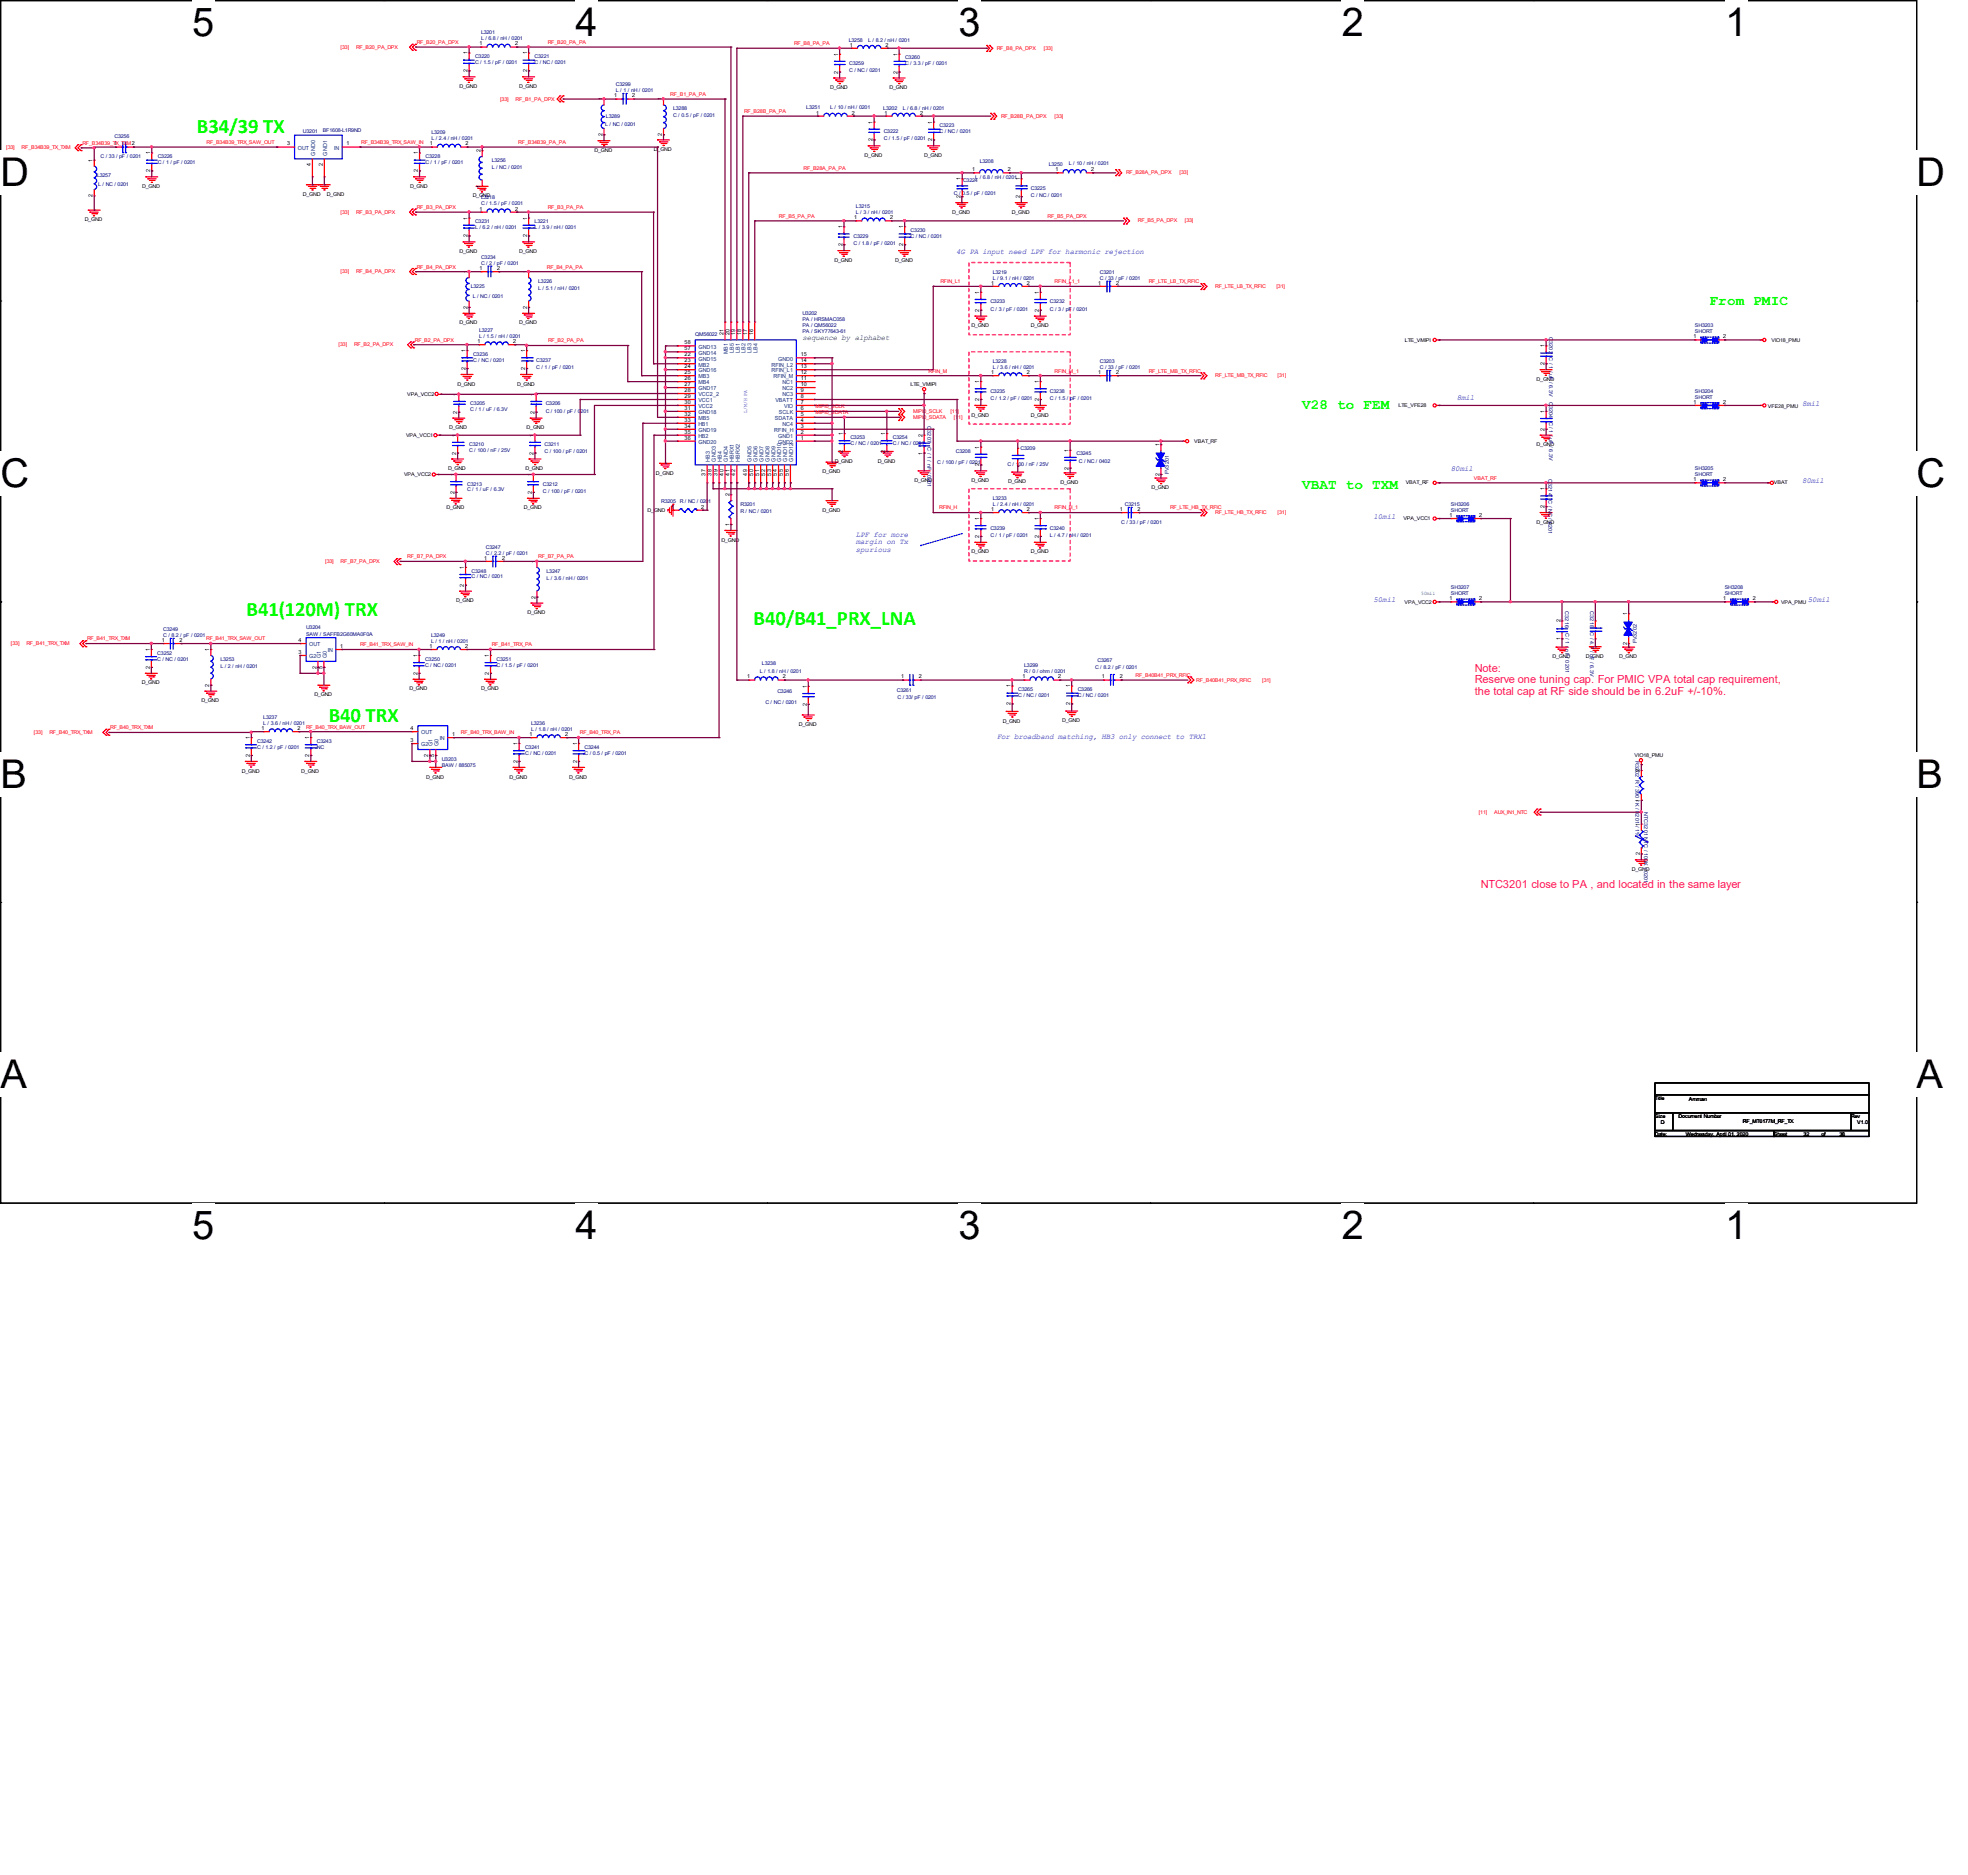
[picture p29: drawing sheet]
<svg xmlns="http://www.w3.org/2000/svg" width="210mm" height="200mm" viewBox="0 0 210 200" stroke-linecap="round" stroke-linejoin="round" font-family="sans-serif">
<defs><g id="words">
<g font-size="4.2">
<text x="20.5" y="3.9">5</text>
<text x="61.4" y="3.9">4</text>
<text x="102.3" y="3.9">3</text>
<text x="143.2" y="3.9">2</text>
<text x="184.1" y="3.9">1</text>
<text x=".1" y="19.9">D</text>
<text x="204.5" y="19.9">D</text>
<text x=".1" y="51.9">C</text>
<text x="204.5" y="51.9">C</text>
<text x=".1" y="84">B</text>
<text x="204.5" y="84">B</text>
<text x=".1" y="116.1">A</text>
<text x="204.5" y="116.1">A</text>
<text x="20.5" y="132.1">5</text>
<text x="61.4" y="132.1">4</text>
<text x="102.3" y="132.1">3</text>
<text x="143.2" y="132.1">2</text>
<text x="184.1" y="132.1">1</text>
</g>
<g font-size="2.2" fill="#0f0">
<text x="21" y="14.2">B34/39 TX</text>
<text x="26.3" y="65.7">B41(120M) TRX</text>
<text x="80.4" y="66.7">B40/B41_PRX_LNA</text>
<text x="35.1" y="77">B40 TRX</text>
</g>
<g font-size="1.5" fill="#0f0">
<text x="182.4" y="32.6">From PMIC</text>
<text x="139" y="43.6">V28 to FEM</text>
<text x="139" y="52.1">VBAT to TXM</text>
</g>
<g font-size="1.2" fill="#ff0080">
<text x="157.4" y="71.7">Note:</text>
<text x="157.4" y="72.9">Reserve one tuning cap. For PMIC VPA total cap requirement,</text>
<text x="157.4" y="74.1">the total cap at RF side should be in 6.2uF +/-10%.</text>
<text x="158" y="94.7">NTC3201 close to PA , and located in the same layer</text>
</g>
<g font-size=".8" fill="#00f">
<text x="102" y="27.1">4G PA input need LPF for harmonic rejection</text>
<text x="155.5" y="42.7">8mil</text>
<text x="192.3" y="43.3">8mil</text>
<text x="154.8" y="50.3">80mil</text>
<text x="192.3" y="51.5">80mil</text>
<text x="91.3" y="57.3">LPF for more</text>
<text x="91.3" y="58.1">margin on Tx</text>
<text x="91.3" y="58.9">spurious</text>
<text x="146.6" y="55.4">10mil</text>
<text x="146.6" y="64.2">50mil</text>
<text x="192.9" y="64.2">50mil</text>
<text x="106.4" y="78.8">For broadband matching, HB3 only connect to TRX1</text>
</g>
<text font-size=".8" fill="#008000" x="85.6" y="36.3">sequence by alphabet</text>
<g font-size=".6" fill="#f00">
<text x="36.3" y="5.2">[33]</text>
<text x="38" y="5.2">RF_B20_PA_DPX</text>
<text x="44.5" y="4.7">RF_B20_PA_DPX</text>
<text x="58.4" y="4.7">RF_B20_PA_PA</text>
<text x="84.7" y="4.8">RF_B8_PA_PA</text>
<text x="106.4" y="5.3">RF_B8_PA_DPX</text>
<text x="111.4" y="5.3">[33]</text>
<text x="53.4" y="10.7">[33]</text>
<text x="55" y="10.7">RF_B1_PA_DPX</text>
<text x="71.5" y="10.2">RF_B1_PA_PA</text>
<text x=".7" y="15.9">[33]</text>
<text x="2.3" y="15.9">RF_B34B39_TX_TXM</text>
<text x="8.8" y="15.4">RF_B34B39_TX_TXM2</text>
<text x="22" y="15.3">RF_B34B39_TRX_SAW_OUT</text>
<text x="38.5" y="15.3">RF_B34B39_TRX_SAW_IN</text>
<text x="55.3" y="15.3">RF_B34B39_PA_PA</text>
<text x="79.4" y="12">RF_B28B_PA_PA</text>
<text x="106.8" y="12.6">RF_B28B_PA_DPX</text>
<text x="112.5" y="12.6">[33]</text>
<text x="36.3" y="22.8">[33]</text>
<text x="38" y="22.8">RF_B3_PA_DPX</text>
<text x="44.5" y="22.3">RF_B3_PA_DPX</text>
<text x="58.4" y="22.3">RF_B3_PA_PA</text>
<text x="83.1" y="23.2">RF_B5_PA_PA</text>
<text x="85.8" y="18.1">RF_B28A_PA_PA</text>
<text x="111.8" y="23.2">RF_B5_PA_DPX</text>
<text x="120.2" y="18.6">RF_B28A_PA_DPX</text>
<text x="121.4" y="23.7">RF_B5_PA_DPX</text>
<text x="125.9" y="18.6">[33]</text>
<text x="126.4" y="23.7">[33]</text>
<text x="36.3" y="29.2">[33]</text>
<text x="38" y="29.2">RF_B4_PA_DPX</text>
<text x="44.5" y="28.6">RF_B4_PA_DPX</text>
<text x="58.4" y="28.6">RF_B4_PA_PA</text>
<text x="100.4" y="30.2">RFIN_L1</text>
<text x="112.5" y="30.2">RFIN_L1_1</text>
<text x="122.6" y="30.2">RF_LTE_LB_TX_RFIC</text>
<text x="129.7" y="30.7">RF_LTE_LB_TX_RFIC</text>
<text x="136.2" y="30.7">[31]</text>
<text x="36.1" y="36.9">[33]</text>
<text x="37.8" y="36.9">RF_B2_PA_DPX</text>
<text x="44.3" y="36.4">RF_B2_PA_DPX</text>
<text x="58.5" y="36.5">RF_B2_PA_PA</text>
<text x="99.1" y="39.7">RFIN_M</text>
<text x="112.5" y="39.7">RFIN_M_1</text>
<text x="122.6" y="39.7">RF_LTE_MB_TX_RFIC</text>
<text x="129.7" y="40.2">RF_LTE_MB_TX_RFIC</text>
<text x="136.3" y="40.2">[31]</text>
<text x="87" y="43.5">MIPI0_SCLK</text>
<text x="87" y="44.2">MIPI0_SDATA</text>
<text x="97.4" y="44.1">MIPI0_SCLK</text>
<text x="97.4" y="44.7">MIPI0_SDATA</text>
<text x="101.4" y="44.1">[11]</text>
<text x="101.8" y="44.7">[11]</text>
<text x="157.3" y="51.2">VBAT_RF</text>
<text x="43.5" y="59.5">RF_B7_PA_DPX</text>
<text x="57.4" y="59.5">RF_B7_PA_PA</text>
<text x="100.2" y="54.3">RFIN_H</text>
<text x="112.5" y="54.3">RFIN_H_1</text>
<text x="124.9" y="54.3">RF_LTE_HB_TX_RFIC</text>
<text x="129.7" y="54.8">RF_LTE_HB_TX_RFIC</text>
<text x="136.3" y="54.8">[31]</text>
<text x="34.7" y="60.1">[33]</text>
<text x="36.3" y="60.1">RF_B7_PA_DPX</text>
<text x="1.2" y="68.8">[33]</text>
<text x="2.8" y="68.8">RF_B41_TRX_TXM</text>
<text x="9.3" y="68.3">RF_B41_TRX_TXM</text>
<text x="22" y="68.3">RF_B41_TRX_SAW_OUT</text>
<text x="38.4" y="68.9">RF_B41_TRX_SAW_IN</text>
<text x="52.5" y="68.9">RF_B41_TRX_PA</text>
<text x="11.8" y="77.8">RF_B40_TRX_TXM</text>
<text x="32.7" y="77.7">RF_B40_TRX_BAW_OUT</text>
<text x="121.2" y="72.2">RF_B40B41_PRX_RFIC</text>
<text x="127.7" y="72.8">RF_B40B41_PRX_RFIC</text>
<text x="134.7" y="72.8">[31]</text>
<text x="3.6" y="78.3">[33]</text>
<text x="5.3" y="78.3">RF_B40_TRX_TXM</text>
<text x="49.2" y="78.3">RF_B40_TRX_BAW_IN</text>
<text x="61.9" y="78.3">RF_B40_TRX_PA</text>
<text x="157.8" y="86.9">[11]</text>
<text x="159.5" y="86.9">AUX_IN1_NTC</text>
</g>
<g font-size=".6">
<text x="49.9" y="5.8" transform="rotate(-90 49.9 5.8)">1</text>
<text x="51.2" y="4.9">1</text>
<text x="55" y="4.9">2</text>
<text x="56.2" y="5.8" transform="rotate(-90 56.2 5.8)">1</text>
<text x="89.4" y="5.9" transform="rotate(-90 89.4 5.9)">1</text>
<text x="90.7" y="5">1</text>
<text x="94.5" y="5">2</text>
<text x="95.8" y="5.9" transform="rotate(-90 95.8 5.9)">1</text>
<text x="49" y="9.4">D_GND</text>
<text x="49.9" y="7.7" transform="rotate(-90 49.9 7.7)">2</text>
<text x="55.4" y="9.4">D_GND</text>
<text x="56.2" y="7.7" transform="rotate(-90 56.2 7.7)">2</text>
<text x="64.3" y="10.7" transform="rotate(-90 64.3 10.7)">1</text>
<text x="65.6" y="10.4">1</text>
<text x="67.5" y="10.4">2</text>
<text x="70.6" y="10.7" transform="rotate(-90 70.6 10.7)">1</text>
<text x="88.6" y="9.5">D_GND</text>
<text x="89.4" y="7.8" transform="rotate(-90 89.4 7.8)">2</text>
<text x="94.9" y="9.5">D_GND</text>
<text x="95.8" y="7.8" transform="rotate(-90 95.8 7.8)">2</text>
<text x="9.9" y="17.2" transform="rotate(-90 9.9 17.2)">1</text>
<text x="12.2" y="15.5">1</text>
<text x="16" y="16.5" transform="rotate(-90 16 16.5)">1</text>
<text x="30.6" y="15.5">3</text>
<text x="33.2" y="17.7" transform="rotate(-90 33.2 17.7)">4</text>
<text x="34.4" y="17.7" transform="rotate(-90 34.4 17.7)">2</text>
<text x="37" y="15.5">1</text>
<text x="44.6" y="16.5" transform="rotate(-90 44.6 16.5)">1</text>
<text x="45.9" y="15.5">1</text>
<text x="49.7" y="15.5">2</text>
<text x="51.3" y="16.2" transform="rotate(-90 51.3 16.2)">2</text>
<text x="63.4" y="16.2">D_GND</text>
<text x="64.3" y="14.5" transform="rotate(-90 64.3 14.5)">2</text>
<text x="69.8" y="16.1">D_GND</text>
<text x="70.6" y="14.5" transform="rotate(-90 70.6 14.5)">2</text>
<text x="87.1" y="12.2">1</text>
<text x="90.9" y="12.2">2</text>
<text x="92.3" y="16.7">D_GND</text>
<text x="93.1" y="15.1" transform="rotate(-90 93.1 15.1)">2</text>
<text x="93.1" y="13.2" transform="rotate(-90 93.1 13.2)">1</text>
<text x="94.4" y="12.2">1</text>
<text x="98.2" y="12.2">2</text>
<text x="98.6" y="16.7">D_GND</text>
<text x="99.5" y="15.1" transform="rotate(-90 99.5 15.1)">2</text>
<text x="99.5" y="13.2" transform="rotate(-90 99.5 13.2)">1</text>
<text x="9" y="23.6">D_GND</text>
<text x="9.9" y="21" transform="rotate(-90 9.9 21)">2</text>
<text x="15.2" y="20">D_GND</text>
<text x="16" y="18.4" transform="rotate(-90 16 18.4)">2</text>
<text x="32.3" y="20.9">D_GND</text>
<text x="34.9" y="20.9">D_GND</text>
<text x="43.8" y="20">D_GND</text>
<text x="44.6" y="18.4" transform="rotate(-90 44.6 18.4)">2</text>
<text x="49.9" y="23.4" transform="rotate(-90 49.9 23.4)">1</text>
<text x="50.4" y="21.1">D_GND</text>
<text x="51.2" y="22.5">1</text>
<text x="51.3" y="20" transform="rotate(-90 51.3 20)">1</text>
<text x="55" y="22.5">2</text>
<text x="56.2" y="23.4" transform="rotate(-90 56.2 23.4)">1</text>
<text x="91.2" y="23.4">1</text>
<text x="95" y="23.4">2</text>
<text x="101.6" y="22.8">D_GND</text>
<text x="102.5" y="21.1" transform="rotate(-90 102.5 21.1)">2</text>
<text x="102.5" y="19.2" transform="rotate(-90 102.5 19.2)">1</text>
<text x="103.7" y="18.3">1</text>
<text x="107.6" y="18.3">2</text>
<text x="108" y="22.8">D_GND</text>
<text x="108.8" y="21.1" transform="rotate(-90 108.8 21.1)">2</text>
<text x="108.8" y="19.2" transform="rotate(-90 108.8 19.2)">1</text>
<text x="112.6" y="18.3">1</text>
<text x="116.4" y="18.3">2</text>
<text x="49" y="27">D_GND</text>
<text x="49.9" y="29.1" transform="rotate(-90 49.9 29.1)">1</text>
<text x="49.9" y="25.3" transform="rotate(-90 49.9 25.3)">2</text>
<text x="51.2" y="28.8">1</text>
<text x="53.1" y="28.8">2</text>
<text x="55.4" y="27">D_GND</text>
<text x="56.2" y="25.3" transform="rotate(-90 56.2 25.3)">2</text>
<text x="56.2" y="29.1" transform="rotate(-90 56.2 29.1)">1</text>
<text x="89.1" y="27.9">D_GND</text>
<text x="89.9" y="26.3" transform="rotate(-90 89.9 26.3)">2</text>
<text x="89.9" y="24.4" transform="rotate(-90 89.9 24.4)">1</text>
<text x="95.5" y="27.9">D_GND</text>
<text x="96.4" y="26.3" transform="rotate(-90 96.4 26.3)">2</text>
<text x="96.4" y="24.4" transform="rotate(-90 96.4 24.4)">1</text>
<text x="49" y="34.6">D_GND</text>
<text x="49.9" y="32.9" transform="rotate(-90 49.9 32.9)">2</text>
<text x="55.4" y="34.6">D_GND</text>
<text x="56.2" y="32.9" transform="rotate(-90 56.2 32.9)">2</text>
<text x="77.2" y="35.8" transform="rotate(-90 77.2 35.8)">21</text>
<text x="77.8" y="35.8" transform="rotate(-90 77.8 35.8)">20</text>
<text x="78.5" y="35.8" transform="rotate(-90 78.5 35.8)">19</text>
<text x="79.1" y="35.8" transform="rotate(-90 79.1 35.8)">18</text>
<text x="79.7" y="35.8" transform="rotate(-90 79.7 35.8)">17</text>
<text x="80.4" y="35.8" transform="rotate(-90 80.4 35.8)">16</text>
<text x="103.7" y="34.9">D_GND</text>
<text x="104.5" y="33.2" transform="rotate(-90 104.5 33.2)">2</text>
<text x="104.5" y="31.3" transform="rotate(-90 104.5 31.3)">1</text>
<text x="105.8" y="30.4">1</text>
<text x="109.6" y="30.4">2</text>
<text x="110" y="34.9">D_GND</text>
<text x="110.9" y="33.2" transform="rotate(-90 110.9 33.2)">2</text>
<text x="110.9" y="31.3" transform="rotate(-90 110.9 31.3)">1</text>
<text x="117.2" y="30.4">1</text>
<text x="119.1" y="30.4">2</text>
<text x="48.8" y="41.1">D_GND</text>
<text x="49.7" y="39.5" transform="rotate(-90 49.7 39.5)">2</text>
<text x="49.7" y="37.6" transform="rotate(-90 49.7 37.6)">1</text>
<text x="51" y="36.6">1</text>
<text x="54.8" y="36.6">2</text>
<text x="55.2" y="41.1">D_GND</text>
<text x="56" y="39.5" transform="rotate(-90 56 39.5)">2</text>
<text x="56" y="37.6" transform="rotate(-90 56 37.6)">1</text>
<text x="73.1" y="41.2">27</text>
<text x="73.1" y="40.5">26</text>
<text x="73.1" y="39.9">25</text>
<text x="73.1" y="38.6">23</text>
<text x="73.1" y="38">22</text>
<text x="73.1" y="39.3">24</text>
<text x="73.1" y="41.8">28</text>
<text x="73.1" y="37.4">57</text>
<text x="73.1" y="36.7">58</text>
<text x="85.5" y="38.6">14</text>
<text x="85.5" y="39.3">13</text>
<text x="85.5" y="39.9">12</text>
<text x="85.5" y="40.5">11</text>
<text x="85.5" y="41.2">10</text>
<text x="85.5" y="41.8">9</text>
<text x="85.5" y="38">15</text>
<text x="97.2" y="41.1">LTE_VMIPI</text>
<text x="104.5" y="40.9" transform="rotate(-90 104.5 40.9)">1</text>
<text x="105.8" y="39.9">1</text>
<text x="109.6" y="39.9">2</text>
<text x="110.9" y="40.9" transform="rotate(-90 110.9 40.9)">1</text>
<text x="117.2" y="39.9">1</text>
<text x="119.1" y="39.9">2</text>
<text x="149.9" y="36.4">LTE_VMIPI</text>
<text x="164" y="40.6">D_GND</text>
<text x="164.8" y="39" transform="rotate(-90 164.8 39)">2</text>
<text x="164.8" y="37.1" transform="rotate(-90 164.8 37.1)">1</text>
<text x="180.7" y="36.1">1</text>
<text x="183.9" y="36.1">2</text>
<text x="189" y="36.4">VIO18_PMU</text>
<text x="43.3" y="46.6">VPA_VCC1</text>
<text x="43.5" y="42.2">VPA_VCC2</text>
<text x="47.9" y="45.8">D_GND</text>
<text x="48.7" y="46.6" transform="rotate(-90 48.7 46.6)">1</text>
<text x="48.8" y="44.1" transform="rotate(-90 48.8 44.1)">2</text>
<text x="48.8" y="42.2" transform="rotate(-90 48.8 42.2)">1</text>
<text x="56.2" y="45.8">D_GND</text>
<text x="56.9" y="46.6" transform="rotate(-90 56.9 46.6)">1</text>
<text x="57" y="44.1" transform="rotate(-90 57 44.1)">2</text>
<text x="57" y="42.2" transform="rotate(-90 57 42.2)">1</text>
<text x="73.1" y="45.6">34</text>
<text x="73.1" y="46.9">36</text>
<text x="73.1" y="46.3">35</text>
<text x="73.1" y="45">33</text>
<text x="73.1" y="44.3">32</text>
<text x="73.1" y="43.1">30</text>
<text x="73.1" y="42.4">29</text>
<text x="73.1" y="43.7">31</text>
<text x="85.5" y="42.4">8</text>
<text x="85.5" y="43.1">7</text>
<text x="85.5" y="43.7">6</text>
<text x="85.5" y="45">4</text>
<text x="85.5" y="45.6">3</text>
<text x="85.5" y="46.3">2</text>
<text x="85.5" y="46.9">1</text>
<text x="85.5" y="44.3">5</text>
<text x="89.9" y="46.4" transform="rotate(-90 89.9 46.4)">1</text>
<text x="94.5" y="46.4" transform="rotate(-90 94.5 46.4)">1</text>
<text x="98.4" y="46.6" transform="rotate(-90 98.4 46.6)">2</text>
<text x="103.7" y="44.4">D_GND</text>
<text x="104.5" y="47.8" transform="rotate(-90 104.5 47.8)">1</text>
<text x="104.5" y="42.8" transform="rotate(-90 104.5 42.8)">2</text>
<text x="110" y="44.4">D_GND</text>
<text x="110.9" y="42.8" transform="rotate(-90 110.9 42.8)">2</text>
<text x="123.7" y="47.6" transform="rotate(-90 123.7 47.6)">1</text>
<text x="127.5" y="47.2">VBAT_RF</text>
<text x="149.3" y="43.4">LTE_VFE28</text>
<text x="164" y="47.6">D_GND</text>
<text x="164.8" y="45.9" transform="rotate(-90 164.8 45.9)">2</text>
<text x="164.8" y="44" transform="rotate(-90 164.8 44)">1</text>
<text x="180.7" y="43.1">1</text>
<text x="183.9" y="43.1">2</text>
<text x="188.7" y="43.5">VFE28_PMU</text>
<text x="43.1" y="50.8">VPA_VCC2</text>
<text x="47.8" y="50.1">D_GND</text>
<text x="48.5" y="52.7" transform="rotate(-90 48.5 52.7)">2</text>
<text x="48.5" y="50.8" transform="rotate(-90 48.5 50.8)">1</text>
<text x="48.7" y="48.5" transform="rotate(-90 48.7 48.5)">2</text>
<text x="56.1" y="50.1">D_GND</text>
<text x="56.8" y="52.7" transform="rotate(-90 56.8 52.7)">2</text>
<text x="56.8" y="50.8" transform="rotate(-90 56.8 50.8)">1</text>
<text x="56.9" y="48.5" transform="rotate(-90 56.9 48.5)">2</text>
<text x="70" y="50.6">D_GND</text>
<text x="75.3" y="50.7" transform="rotate(-90 75.3 50.7)">37</text>
<text x="75.9" y="50.7" transform="rotate(-90 75.9 50.7)">38</text>
<text x="76.6" y="50.7" transform="rotate(-90 76.6 50.7)">39</text>
<text x="77.2" y="50.7" transform="rotate(-90 77.2 50.7)">40</text>
<text x="77.8" y="52.9" transform="rotate(-90 77.8 52.9)">2</text>
<text x="77.8" y="50.7" transform="rotate(-90 77.8 50.7)">41</text>
<text x="78.5" y="50.7" transform="rotate(-90 78.5 50.7)">42</text>
<text x="79.7" y="50.7" transform="rotate(-90 79.7 50.7)">49</text>
<text x="80.4" y="50.7" transform="rotate(-90 80.4 50.7)">50</text>
<text x="81" y="50.7" transform="rotate(-90 81 50.7)">51</text>
<text x="81.6" y="50.7" transform="rotate(-90 81.6 50.7)">52</text>
<text x="82.3" y="50.7" transform="rotate(-90 82.3 50.7)">53</text>
<text x="82.9" y="50.7" transform="rotate(-90 82.9 50.7)">54</text>
<text x="83.5" y="50.7" transform="rotate(-90 83.5 50.7)">55</text>
<text x="84.2" y="50.7" transform="rotate(-90 84.2 50.7)">56</text>
<text x="87.8" y="50.5">D_GND</text>
<text x="89.1" y="49.3">D_GND</text>
<text x="89.9" y="48.3" transform="rotate(-90 89.9 48.3)">2</text>
<text x="93.7" y="49.3">D_GND</text>
<text x="94.5" y="48.3" transform="rotate(-90 94.5 48.3)">2</text>
<text x="97.6" y="51.4">D_GND</text>
<text x="98.4" y="48.5" transform="rotate(-90 98.4 48.5)">1</text>
<text x="103.7" y="51.4">D_GND</text>
<text x="104.5" y="49.8" transform="rotate(-90 104.5 49.8)">2</text>
<text x="107.6" y="51.5">D_GND</text>
<text x="113.2" y="51.6">D_GND</text>
<text x="114" y="50.1" transform="rotate(-90 114 50.1)">2</text>
<text x="114" y="48.2" transform="rotate(-90 114 48.2)">1</text>
<text x="122.9" y="52.2">D_GND</text>
<text x="123.7" y="50.8" transform="rotate(-90 123.7 50.8)">2</text>
<text x="150" y="51.7">VBAT_RF</text>
<text x="164.8" y="52.3" transform="rotate(-90 164.8 52.3)">1</text>
<text x="180.7" y="51.3">1</text>
<text x="183.9" y="51.3">2</text>
<text x="189.3" y="51.7">VBAT</text>
<text x="47.6" y="54.3">D_GND</text>
<text x="51.7" y="59.7">1</text>
<text x="53.6" y="59.7">2</text>
<text x="55.9" y="54.3">D_GND</text>
<text x="69.1" y="54.6">D_GND</text>
<text x="71.7" y="54.3">1</text>
<text x="74.8" y="54.3">2</text>
<text x="77" y="57.8">D_GND</text>
<text x="77.8" y="56.1" transform="rotate(-90 77.8 56.1)">1</text>
<text x="87.8" y="54.6">D_GND</text>
<text x="103.7" y="59">D_GND</text>
<text x="104.5" y="57.4" transform="rotate(-90 104.5 57.4)">2</text>
<text x="104.5" y="55.5" transform="rotate(-90 104.5 55.5)">1</text>
<text x="105.8" y="54.5">1</text>
<text x="109.6" y="54.5">2</text>
<text x="110" y="59">D_GND</text>
<text x="110.9" y="57.4" transform="rotate(-90 110.9 57.4)">2</text>
<text x="110.9" y="55.5" transform="rotate(-90 110.9 55.5)">1</text>
<text x="119.5" y="54.5">1</text>
<text x="121.4" y="54.5">2</text>
<text x="149.8" y="55.5">VPA_VCC1</text>
<text x="154.7" y="55.1">1</text>
<text x="157.8" y="55.1">2</text>
<text x="164" y="55.9">D_GND</text>
<text x="164.8" y="54.2" transform="rotate(-90 164.8 54.2)">2</text>
<text x="48.7" y="64.2">D_GND</text>
<text x="49.5" y="62.6" transform="rotate(-90 49.5 62.6)">2</text>
<text x="49.5" y="60.7" transform="rotate(-90 49.5 60.7)">1</text>
<text x="56.3" y="65.5">D_GND</text>
<text x="57.1" y="63.8" transform="rotate(-90 57.1 63.8)">2</text>
<text x="57.1" y="60" transform="rotate(-90 57.1 60)">1</text>
<text x="149.9" y="64.4">VPA_VCC2</text>
<text x="154.7" y="64">1</text>
<text x="157.8" y="64">2</text>
<text x="173.6" y="65.6" transform="rotate(-90 173.6 65.6)">1</text>
<text x="183.9" y="64">1</text>
<text x="187.1" y="64">2</text>
<text x="190.1" y="64.4">VPA_PMU</text>
<text x="16" y="71.3" transform="rotate(-90 16 71.3)">2</text>
<text x="16" y="69.4" transform="rotate(-90 16 69.4)">1</text>
<text x="17.3" y="68.5">1</text>
<text x="19.2" y="68.5">2</text>
<text x="22.3" y="69.4" transform="rotate(-90 22.3 69.4)">1</text>
<text x="31.9" y="69.7">3</text>
<text x="31.9" y="68.5">4</text>
<text x="33.8" y="71.3" transform="rotate(-90 33.8 71.3)">2</text>
<text x="34.4" y="71.3" transform="rotate(-90 34.4 71.3)">5</text>
<text x="36.3" y="69.1">1</text>
<text x="44.6" y="72" transform="rotate(-90 44.6 72)">2</text>
<text x="44.6" y="70.1" transform="rotate(-90 44.6 70.1)">1</text>
<text x="45.8" y="69.1">1</text>
<text x="49.6" y="69.1">2</text>
<text x="52.2" y="72" transform="rotate(-90 52.2 72)">2</text>
<text x="52.2" y="70.1" transform="rotate(-90 52.2 70.1)">1</text>
<text x="165.7" y="70.2">D_GND</text>
<text x="166.5" y="68.3" transform="rotate(-90 166.5 68.3)">1</text>
<text x="166.5" y="66.4" transform="rotate(-90 166.5 66.4)">2</text>
<text x="169.2" y="70.2">D_GND</text>
<text x="172.8" y="70.2">D_GND</text>
<text x="173.6" y="68.8" transform="rotate(-90 173.6 68.8)">2</text>
<text x="15.1" y="73">D_GND</text>
<text x="21.5" y="74.9">D_GND</text>
<text x="22.3" y="73.2" transform="rotate(-90 22.3 73.2)">2</text>
<text x="27.9" y="77.9">1</text>
<text x="31.7" y="77.9">2</text>
<text x="33.6" y="74.3">D_GND</text>
<text x="43.7" y="73.6">D_GND</text>
<text x="43.8" y="77.9">4</text>
<text x="51.3" y="73.6">D_GND</text>
<text x="79.7" y="72.4">1</text>
<text x="83.5" y="72.4">2</text>
<text x="85.2" y="77.5">D_GND</text>
<text x="86.1" y="75.3" transform="rotate(-90 86.1 75.3)">2</text>
<text x="86.1" y="73.4" transform="rotate(-90 86.1 73.4)">1</text>
<text x="96.2" y="72.4">1</text>
<text x="98.1" y="72.4">2</text>
<text x="107" y="77.1">D_GND</text>
<text x="107.8" y="75.2" transform="rotate(-90 107.8 75.2)">2</text>
<text x="107.8" y="73.3" transform="rotate(-90 107.8 73.3)">1</text>
<text x="109.1" y="72.4">1</text>
<text x="112.9" y="72.4">2</text>
<text x="113.4" y="77">D_GND</text>
<text x="114.2" y="75.2" transform="rotate(-90 114.2 75.2)">2</text>
<text x="114.2" y="73.3" transform="rotate(-90 114.2 73.3)">1</text>
<text x="117.6" y="72.4">1</text>
<text x="119.5" y="72.4">2</text>
<text x="25.8" y="82.4">D_GND</text>
<text x="26.7" y="80.7" transform="rotate(-90 26.7 80.7)">2</text>
<text x="26.7" y="78.8" transform="rotate(-90 26.7 78.8)">1</text>
<text x="32.2" y="82.4">D_GND</text>
<text x="33" y="80.7" transform="rotate(-90 33 80.7)">2</text>
<text x="33" y="78.8" transform="rotate(-90 33 78.8)">1</text>
<text x="43.8" y="79.1">3</text>
<text x="45.5" y="83">D_GND</text>
<text x="45.7" y="80.7" transform="rotate(-90 45.7 80.7)">2</text>
<text x="46.3" y="80.7" transform="rotate(-90 46.3 80.7)">5</text>
<text x="48.2" y="78.5">1</text>
<text x="54.4" y="83">D_GND</text>
<text x="55.2" y="81.4" transform="rotate(-90 55.2 81.4)">2</text>
<text x="55.2" y="79.5" transform="rotate(-90 55.2 79.5)">1</text>
<text x="56.5" y="78.5">1</text>
<text x="60.3" y="78.5">2</text>
<text x="60.7" y="83">D_GND</text>
<text x="61.6" y="81.4" transform="rotate(-90 61.6 81.4)">2</text>
<text x="61.6" y="79.5" transform="rotate(-90 61.6 79.5)">1</text>
<text x="174.4" y="80.7">VIO18_PMU</text>
<text x="175" y="82.3" transform="rotate(-90 175 82.3)">2</text>
<text x="175" y="88.1" transform="rotate(-90 175 88.1)">1</text>
<text x="175" y="85.5" transform="rotate(-90 175 85.5)">1</text>
<text x="174.1" y="92.9">D_GND</text>
<text x="175" y="91.2" transform="rotate(-90 175 91.2)">2</text>
<text x="176.6" y="117.3">Title</text>
<text x="176.6" y="119.2">Size</text>
<text x="177.2" y="119.9">D</text>
<text x="179.1" y="119.2">Document Number</text>
<text x="180.2" y="117.5">Amman</text>
<text x="186" y="119.8">RF_MT6177M_RF_TX</text>
<text x="197.6" y="119.2">Rev</text>
<text x="198.2" y="119.9">V1.0</text>
<text x="176.6" y="121.1">Date:</text>
<text x="179.9" y="121.1">Wednesday, April 01, 2020</text>
<text x="189.3" y="121.1">Sheet</text>
<text x="192.5" y="121.1">32</text>
<text x="194.4" y="121.1">of</text>
<text x="196.3" y="121.1">38</text>
</g>
<g font-size=".6" fill="#000080">
<text x="51.3" y="3.7">L3201</text>
<text x="51.3" y="4.3">L / 6.8 / nH / 0201</text>
<text x="90.6" y="4.5">L3258</text>
<text x="92.6" y="4.5">L / 8.2 / nH / 0201</text>
<text x="50.7" y="6.2">C3220</text>
<text x="50.7" y="6.8">C / 1.5 / pF / 0201</text>
<text x="57" y="6.2">C3221</text>
<text x="57" y="6.8">C / NC / 0201</text>
<text x="65.7" y="9.2">C3299</text>
<text x="65.7" y="9.8">L / 1 / nH / 0201</text>
<text x="71.8" y="11.8">L3288</text>
<text x="86" y="11.7">L3251</text>
<text x="88.6" y="11.6">L / 10 / nH / 0201</text>
<text x="90.6" y="7">C3259</text>
<text x="90.6" y="7.7">C / NC / 0201</text>
<text x="94.3" y="11.8">L3202</text>
<text x="96.3" y="11.8">L / 6.8 / nH / 0201</text>
<text x="96.6" y="6.3">C3260</text>
<text x="96.6" y="7">C / 3.3 / pF / 0201</text>
<text x="10.7" y="16.8">C / 33 / pF / 0201</text>
<text x="12.2" y="14.7">C3256</text>
<text x="16.8" y="16.9">C3226</text>
<text x="16.8" y="17.5">C / 1 / pF / 0201</text>
<text x="32.3" y="14.2">U3201</text>
<text x="34.4" y="14.1">BF1608-L1R9ND</text>
<text x="45.4" y="16.9">C3228</text>
<text x="45.4" y="17.5">C / 1 / pF / 0201</text>
<text x="46" y="14.3">L3209</text>
<text x="46" y="15">L / 2.4 / nH / 0201</text>
<text x="52.5" y="17.3">L3256</text>
<text x="64.6" y="13.4">L / NC / 0201</text>
<text x="64.7" y="12.6">L3289</text>
<text x="71.8" y="12.5">C / 0.5 / pF / 0201</text>
<text x="94.3" y="14.2">C3222</text>
<text x="94.3" y="15">C / 1.5 / pF / 0201</text>
<text x="100.3" y="13.6">C3223</text>
<text x="100.3" y="14.2">C / NC / 0201</text>
<text x="104.5" y="17.4">L3208</text>
<text x="111.9" y="17.7">L3250</text>
<text x="114.1" y="17.6">L / 10 / nH / 0201</text>
<text x="10.4" y="18.9">L3257</text>
<text x="10.5" y="19.8">L / NC / 0201</text>
<text x="50.7" y="23.8">C3231</text>
<text x="51.3" y="21.3">L3218</text>
<text x="51.3" y="21.9">C / 1.5 / pF / 0201</text>
<text x="52.5" y="18">L / NC / 0201</text>
<text x="57" y="23.8">L3221</text>
<text x="91.3" y="22.2">L3215</text>
<text x="91.3" y="22.8">L / 3 / nH / 0201</text>
<text x="101.8" y="20.8">C / 0.5 / pF / 0201</text>
<text x="102.8" y="19.4">C3224</text>
<text x="104.1" y="19.1">L / 6.8 / nH / 0201</text>
<text x="110" y="20.3">C3225</text>
<text x="110" y="21">C / NC / 0201</text>
<text x="50.7" y="24.5">L / 6.2 / nH / 0201</text>
<text x="51.3" y="27.6">C3234</text>
<text x="51.3" y="28.3">C / 2 / pF / 0201</text>
<text x="57" y="24.5">L / 3.9 / nH / 0201</text>
<text x="91.1" y="25.4">C3229</text>
<text x="91.1" y="26.1">C / 1.8 / pF / 0201</text>
<text x="97.2" y="24.7">C3230</text>
<text x="97.2" y="25.4">C / NC / 0201</text>
<text x="105.9" y="29.2">L3219</text>
<text x="105.9" y="29.8">L / 9.1 / nH / 0201</text>
<text x="117.4" y="29.2">C3201</text>
<text x="117.4" y="29.8">C / 33 / pF / 0201</text>
<text x="50.2" y="30.7">L3225</text>
<text x="50.4" y="31.8">L / NC / 0201</text>
<text x="51.1" y="35.4">L3227</text>
<text x="57.4" y="30.2">L3226</text>
<text x="57.4" y="30.9">L / 5.1 / nH / 0201</text>
<text x="74.2" y="35.9">QM56022</text>
<text x="85.6" y="33.6">U3202</text>
<text x="85.6" y="34.3">PA / HRSMAC058</text>
<text x="85.6" y="34.9">PA / QM56022</text>
<text x="85.6" y="35.5">PA / SKY77643-61</text>
<text x="105.7" y="32.4">C3233</text>
<text x="105.7" y="33.1">C / 3 / pF / 0201</text>
<text x="112" y="32.4">C3232</text>
<text x="112" y="33.1">C / 3 / pF / 0201</text>
<text x="165.3" y="36" transform="rotate(90 165.3 36)">C3202</text>
<text x="180.9" y="34.9">SH3203</text>
<text x="180.9" y="35.5">SHORT</text>
<text x="50.5" y="38">C3236</text>
<text x="50.5" y="38.6">C / NC / 0201</text>
<text x="51.1" y="36.1">L / 1.5 / nH / 0201</text>
<text x="57.2" y="38.6">C3237</text>
<text x="57.2" y="39.4">C / 1 / pF / 0201</text>
<text x="105.7" y="41.9">C3235</text>
<text x="105.9" y="38.7">L3228</text>
<text x="105.9" y="39.4">L / 3.6 / nH / 0201</text>
<text x="112" y="41.9">C3238</text>
<text x="117.4" y="38.7">C3203</text>
<text x="117.4" y="39.4">C / 33 / pF / 0201</text>
<text x="165.3" y="38.1" transform="rotate(90 165.3 38.1)">C / 1 / uF / 6.3V</text>
<text x="180.9" y="41.9">SH3204</text>
<text x="50.1" y="47.6">C3210</text>
<text x="50.2" y="43.2">C3205</text>
<text x="50.2" y="43.8">C / 1 / uF / 6.3V</text>
<text x="58.1" y="47.6">C3211</text>
<text x="58.2" y="43.2">C3206</text>
<text x="58.2" y="44">C / 100 / pF / 0201</text>
<text x="90.7" y="46.8">C3253</text>
<text x="90.7" y="47.4">C / NC / 0201</text>
<text x="95.3" y="46.8">C3254</text>
<text x="95.3" y="47.4">C / NC / 0201</text>
<text x="99" y="45.5" transform="rotate(90 99 45.5)">C3207</text>
<text x="99" y="47.7" transform="rotate(90 99 47.7)">C / 1 / nF / 0201</text>
<text x="105.7" y="42.7">C / 1.2 / pF / 0201</text>
<text x="108.9" y="48">C3209</text>
<text x="112" y="42.7">C / 1.5 / pF / 0201</text>
<text x="165.3" y="42.9" transform="rotate(90 165.3 42.9)">C3204 C / 1 / uF / 6.3V</text>
<text x="180.9" y="42.5">SHORT</text>
<text x="49.9" y="51.8">C3213</text>
<text x="49.9" y="52.4">C / 1 / uF / 6.3V</text>
<text x="50.1" y="48.2">C / 100 / nF / 25V</text>
<text x="57.9" y="51.8">C3212</text>
<text x="57.9" y="52.6">C / 100 / pF / 0201</text>
<text x="58.1" y="48.4">C / 100 / pF / 0201</text>
<text x="70.6" y="53.7">R3205</text>
<text x="72.5" y="53.7">R / NC / 0201</text>
<text x="79" y="54">R3201</text>
<text x="100" y="49.5">C / 100 / pF / 0201</text>
<text x="102" y="48.3">C3208</text>
<text x="105.9" y="53.3">L3233</text>
<text x="105.9" y="54">L / 2.4 / nH / 0201</text>
<text x="107.5" y="49.7">C / 100 / nF / 25V</text>
<text x="114.9" y="48.5">C3245</text>
<text x="115.1" y="49.4">C / NC / 0402</text>
<text x="120" y="54">C3215</text>
<text x="124.7" y="50.6" transform="rotate(-90 124.7 50.6)">FV3201</text>
<text x="154.8" y="54">SH3206</text>
<text x="165.3" y="51.1" transform="rotate(90 165.3 51.1)">C3214</text>
<text x="165.3" y="53.4" transform="rotate(90 165.3 53.4)">C / NC / 0201</text>
<text x="180.9" y="50.1">SH3205</text>
<text x="180.9" y="50.8">SHORT</text>
<text x="51.8" y="58.5">C3247</text>
<text x="51.8" y="59.2">C / 2.2 / pF / 0201</text>
<text x="79" y="54.7">R / NC / 0201</text>
<text x="105.7" y="56.5">C3239</text>
<text x="105.7" y="57.3">C / 1 / pF / 0201</text>
<text x="112" y="56.5">C3240</text>
<text x="112" y="57.3">L / 4.7 / nH / 0201</text>
<text x="119.7" y="55.9">C / 33 / pF / 0201</text>
<text x="154.8" y="54.6">SHORT</text>
<text x="50.3" y="61.1">C3248</text>
<text x="50.3" y="61.7">C / NC / 0201</text>
<text x="58.3" y="61.1">L3247</text>
<text x="58.3" y="61.8">L / 3.6 / nH / 0201</text>
<text x="154.8" y="62.8">SH3207</text>
<text x="154.8" y="63.5">SHORT</text>
<text x="167" y="65.2" transform="rotate(90 167 65.2)">C3216</text>
<text x="169.7" y="65.2" transform="rotate(90 169.7 65.2)">C3218</text>
<text x="184.1" y="62.9">SH3208</text>
<text x="184.1" y="63.5">SHORT</text>
<text x="16.8" y="69.8">C3252</text>
<text x="16.8" y="70.5">C / NC / 0201</text>
<text x="17.4" y="67.3">C3249</text>
<text x="17.4" y="67.9">C / 8.2 / pF / 0201</text>
<text x="23.5" y="70.5">L3253</text>
<text x="23.5" y="71.2">L / 2 / nH / 0201</text>
<text x="32.7" y="67">U3204</text>
<text x="32.7" y="67.8">SAW / SAFFB2G60MA0F0A</text>
<text x="45.4" y="70.5">C3250</text>
<text x="45.4" y="71.1">C / NC / 0201</text>
<text x="46" y="67.9">L3249</text>
<text x="46" y="68.6">L / 1 / nH / 0201</text>
<text x="53" y="70.5">C3251</text>
<text x="53" y="71.1">C / 1.5 / pF / 0201</text>
<text x="81.1" y="71.8">L / 1.8 / nH / 0201</text>
<text x="81.3" y="71">L3238</text>
<text x="109.3" y="71.2">L3299</text>
<text x="109.3" y="71.8">R / 0 / ohm / 0201</text>
<text x="116.9" y="71.4">C / 8.2 / pF / 0201</text>
<text x="117.1" y="70.6">C3267</text>
<text x="167.1" y="67.5" transform="rotate(90 167.1 67.5)">C / 1 / nF / 0201</text>
<text x="169.7" y="67.4" transform="rotate(90 169.7 67.4)">C / 4.7 / uF / 6.3V</text>
<text x="174.7" y="68.6" transform="rotate(-90 174.7 68.6)">FV3202</text>
<text x="28.1" y="76.7">L3237</text>
<text x="28.1" y="77.3">L / 3.6 / nH / 0201</text>
<text x="56.7" y="77.3">L3236</text>
<text x="56.7" y="78">L / 1.8 / nH / 0201</text>
<text x="81.7" y="75.1">C / NC / 0201</text>
<text x="83" y="73.9">C3246</text>
<text x="95.7" y="73.8">C3261</text>
<text x="95.8" y="74.5">C / 33/ pF / 0201</text>
<text x="108.7" y="73.7">C3265</text>
<text x="108.7" y="74.4">C / NC / 0201</text>
<text x="115" y="73.7">C3266</text>
<text x="115" y="74.4">C / NC / 0201</text>
<text x="27.5" y="79.2">C3242</text>
<text x="27.5" y="79.9">C / 1.2 / pF / 0201</text>
<text x="33.8" y="79.2">C3243</text>
<text x="33.8" y="79.9">NC</text>
<text x="47.1" y="81.1">U3203</text>
<text x="47.1" y="81.8">BAW / 885075</text>
<text x="56" y="79.9">C3241</text>
<text x="56" y="80.5">C / NC / 0201</text>
<text x="62.4" y="79.9">C3244</text>
<text x="62.4" y="80.5">C / 0.5 / pF / 0201</text>
<text x="174.5" y="81.2" transform="rotate(90 174.5 81.2)">R3202 R / 390 / K / 0201 / 1%</text>
<text x="175.5" y="86.6" transform="rotate(90 175.5 86.6)">NTC3201 NTC / 100K / 0201</text>
</g>
<g font-size=".6" fill="#004080">
<text x="31.8" y="16">OUT</text>
<text x="33.6" y="16.6" transform="rotate(-90 33.6 16.6)">GND0</text>
<text x="34.9" y="16.6" transform="rotate(-90 34.9 16.6)">GND1</text>
<text x="35.7" y="16">IN</text>
<text x="74.5" y="41.6">GND17</text>
<text x="74.5" y="41">MB4</text>
<text x="74.5" y="40.4">MB3</text>
<text x="74.5" y="39.1">MB2</text>
<text x="74.5" y="38.5">GND15</text>
<text x="74.5" y="39.7">GND16</text>
<text x="74.5" y="37.8">GND14</text>
<text x="74.5" y="37.2">GND13</text>
<text x="77.7" y="37.8" transform="rotate(-90 77.7 37.8)">MB1</text>
<text x="78.3" y="37.6" transform="rotate(-90 78.3 37.6)">LB5</text>
<text x="78.9" y="37.6" transform="rotate(-90 78.9 37.6)">LB1</text>
<text x="79.6" y="37.6" transform="rotate(-90 79.6 37.6)">LB2</text>
<text x="80.2" y="37.6" transform="rotate(-90 80.2 37.6)">LB3</text>
<text x="80.8" y="37.6" transform="rotate(-90 80.8 37.6)">LB4</text>
<text x="82.3" y="39.1">RFIN_L2</text>
<text x="82.3" y="39.7">RFIN_L1</text>
<text x="82.5" y="40.4">RFIN_M</text>
<text x="83" y="38.5">GND0</text>
<text x="83.5" y="41">NC1</text>
<text x="83.5" y="41.6">NC2</text>
<text x="74.5" y="46.1">GND19</text>
<text x="74.5" y="47.4">GND20</text>
<text x="74.5" y="46.7">HB2</text>
<text x="74.5" y="45.4">HB1</text>
<text x="74.5" y="44.8">MB5</text>
<text x="74.5" y="43.5">VCC2</text>
<text x="74.5" y="42.9">VCC1</text>
<text x="74.5" y="42.3">VCC2_2</text>
<text x="74.5" y="44.2">GND18</text>
<text x="82.6" y="46.1">RFIN_H</text>
<text x="82.7" y="44.8">SDATA</text>
<text x="82.7" y="42.9">VBATT</text>
<text x="83" y="46.7">GND1</text>
<text x="83" y="47.4">GND2</text>
<text x="83.1" y="44.2">SCLK</text>
<text x="83.5" y="42.3">NC3</text>
<text x="83.5" y="45.4">NC4</text>
<text x="83.7" y="43.5">VIO</text>
<text x="75.8" y="49.2" transform="rotate(-90 75.8 49.2)">HB3</text>
<text x="76.4" y="49.2" transform="rotate(-90 76.4 49.2)">GND3</text>
<text x="77" y="49.2" transform="rotate(-90 77 49.2)">HB4</text>
<text x="77.7" y="49.2" transform="rotate(-90 77.7 49.2)">GND4</text>
<text x="78.3" y="49.2" transform="rotate(-90 78.3 49.2)">HBRX1</text>
<text x="78.9" y="49.2" transform="rotate(-90 78.9 49.2)">HBRX2</text>
<text x="80.2" y="49.2" transform="rotate(-90 80.2 49.2)">GND5</text>
<text x="80.8" y="49.2" transform="rotate(-90 80.8 49.2)">GND6</text>
<text x="81.5" y="49.2" transform="rotate(-90 81.5 49.2)">GND7</text>
<text x="82.1" y="49.2" transform="rotate(-90 82.1 49.2)">GND8</text>
<text x="82.7" y="49.2" transform="rotate(-90 82.7 49.2)">GND9</text>
<text x="83.4" y="49.2" transform="rotate(-90 83.4 49.2)">GND10</text>
<text x="84" y="49.2" transform="rotate(-90 84 49.2)">GND11</text>
<text x="84.6" y="49.2" transform="rotate(-90 84.6 49.2)">GND12</text>
<text x="33" y="70.2">G2</text>
<text x="33" y="68.9">OUT</text>
<text x="34.2" y="70.2" transform="rotate(-90 34.2 70.2)">G1</text>
<text x="34.9" y="70.2" transform="rotate(-90 34.9 70.2)">G0</text>
<text x="35" y="69.6">IN</text>
<text x="44.9" y="79.6">G2</text>
<text x="44.9" y="78.3">OUT</text>
<text x="46.2" y="79.6" transform="rotate(-90 46.2 79.6)">G1</text>
<text x="46.8" y="79.6" transform="rotate(-90 46.8 79.6)">G0</text>
<text x="46.9" y="79">IN</text>
</g>
<text font-size=".6" fill="#00f" x="79.7" y="44" transform="rotate(-90 79.7 44)">L/M/H PA</text>
<text font-size=".6" fill="#008000" x="151.7" y="63.4">50mil</text>
</g></defs>
<path d="M.1 .1h204.4v128.2h-204.4z" fill="none" stroke="#000" stroke-width=".13"/>
<g fill="#fff">
<path d="M20.5 .1h2.4v4.7h-2.4z"/>
<path d="M20.5 128.3h2.4v4.8h-2.4z"/>
</g>
<path d="M41 .1h.1M41 128.3h.1" fill="none" stroke="#000" stroke-width=".13"/>
<g fill="#fff">
<path d="M61.4 .1h2.4v4.7h-2.4z"/>
<path d="M61.4 128.3h2.4v4.8h-2.4z"/>
</g>
<path d="M81.9 .1h.1M81.9 128.3h.1" fill="none" stroke="#000" stroke-width=".13"/>
<g fill="#fff">
<path d="M102.3 .1h2.4v4.7h-2.4z"/>
<path d="M102.3 128.3h2.4v4.8h-2.4z"/>
</g>
<path d="M122.7 .1h.1M122.7 128.3h.1" fill="none" stroke="#000" stroke-width=".13"/>
<g fill="#fff">
<path d="M143.2 .1h2.4v4.7h-2.4z"/>
<path d="M143.2 128.3h2.4v4.8h-2.4z"/>
</g>
<path d="M163.6 .1h.1M163.6 128.3h.1" fill="none" stroke="#000" stroke-width=".13"/>
<g fill="#fff">
<path d="M184.1 .1h2.4v4.7h-2.4z"/>
<path d="M184.1 128.3h2.4v4.8h-2.4z"/>
<path d="M.1 16.1h3v4.7h-3z"/>
<path d="M204.5 16.1h3.1v4.7h-3.1z"/>
<path d="M.1 48.1h3v4.8h-3z"/>
<path d="M204.5 48.1h3.1v4.8h-3.1z"/>
</g>
<path d="M.1 32.1h.1M204.5 32.1h.1" fill="none" stroke="#000" stroke-width=".13"/>
<g fill="#fff">
<path d="M.1 80.2h2.8v4.7h-2.8z"/>
<path d="M204.5 80.2h2.9v4.7h-2.9z"/>
</g>
<path d="M.1 64.2h.1M204.5 64.2h.1" fill="none" stroke="#000" stroke-width=".13"/>
<g fill="#fff">
<path d="M.1 112.2h2.8v4.8h-2.8z"/>
<path d="M204.5 112.2h2.9v4.8h-2.9z"/>
</g>
<path d="M.1 96.2h.1M204.5 96.2h.1M176.6 115.5h22.9v1.3h-22.9zM176.6 116.8h22.9v1.9h-22.9zM176.6 118.7h1.9v1.9h-1.9zM178.5 118.7h19.1v1.9h-19.1zM197.6 118.7h1.9v1.9h-1.9zM176.6 120.6h12.7v.6h-12.7zM189.3 120.6h10.2v.6h-10.2z" fill="none" stroke="#000" stroke-width=".13"/>
<g fill="none" stroke="#00f" stroke-width=".13">
<path d="M98.2 58.2h.1M102.7 56.9l-4.5 1.3M61.7 79.9v.2M110.5 72.5a.3 .3 0 0 0-.3-.3 .3 .3 0 0 0-.3 .3M111.1 72.5a.3 .3 0 0 0-.3-.3 .3 .3 0 0 0-.2 .3M111.8 72.5a.3 .3 0 0 0-.3-.3 .3 .3 0 0 0-.3 .3M112.4 72.5a.3 .3 0 0 0-.3-.3 .3 .3 0 0 0-.3 .3M61.2 80.4h1.1M61.2 80.1h1.1M61.7 80.1h.1M61.7 80.4h.1M61.7 80.4v.2"/>
<path d="M62.3 80.4h.1M62.3 80.1h.1"/>
</g>
<path d="M103.4 37.5h10.8v7.7h-10.8zM103.4 28h10.8v7.7h-10.8zM103.4 52.1h10.8v7.7h-10.8z" fill="none" stroke="#f0f" stroke-width=".17" stroke-dasharray=".3 .3"/>
<g fill="none" stroke="#f00" stroke-width=".13">
<path d="M8.3 15.4h.1M8.3 16.1h.1M8.3 15.4l-.3 .4 .3 .3M8.7 15.4h.1M8.7 16.1h.1M8.7 15.4l-.4 .4 .4 .3M15.6 18.9h.1M15.6 18.9h1.2M15.8 19.1h.1M15.8 19.1h.9M15.9 19.2h.5M16.2 19.5h.1"/>
<path d="M16.4 19.2h.1M32.7 19.7h.1M32.7 19.7h2.5M32.9 19.9h.1M32.9 19.9h.9M34 19.7h.1M34.2 19.9h.1M34.2 19.9h.9M44 4.7h.1M44 5.4h.1M44 4.7l-.3 .3 .3 .4M44.1 18.9h.1"/>
<path d="M44.1 18.9h1.3M44.3 19.1h.1M44.3 4.7h.1M44.3 5.4h.1M44.3 19.1h.9M44.3 4.7l-.3 .3 .3 .4M44.5 19.2h.5M44.7 19.5h.1M44.7 19.5h.2M45 19.2h.1M49.4 8.2h.1M49.4 8.2h1.3"/>
<path d="M49.6 8.4h.1M49.6 8.4h.9M49.8 8.6h.5M50 8.8h.1M50.3 8.6h.1M50.8 19.9h.1M50.8 19.9h1.3M55.8 8.2h.1M55.8 8.2h1.2M55.9 8.4h.1M55.9 8.4h.9M56.2 8.6h.5"/>
<path d="M56.3 8.8h.1M56.3 8.8h.2M56.7 8.6h.1M59.8 10.2h.1M59.8 10.9h.1M59.8 10.2l-.3 .4 .3 .3M60.1 10.2h.1M60.1 10.9h.1M60.1 10.2l-.3 .4 .3 .3M63.8 15h.1M63.8 15h1.3M64 15.2h.1"/>
<path d="M64 15.2h.9M64.2 15.4h.5M64.4 15.6h.1M64.7 15.4h.1M70.2 14.9h.1M70.2 14.9h1.2M70.4 15.1h.1M70.4 15.1h.9M70.6 15.3h.5M70.8 15.5h.1M71.1 15.3h.1M89 8.3h.1"/>
<path d="M89 8.3h1.2M89.2 8.5h.1M89.2 8.5h.9M89.3 8.7h.6M89.6 8.9h.1M89.9 8.7h.1M92.6 15.6h.1M92.6 15.6h1.3M92.9 15.8h.1M92.9 15.8h.8M93 15.9h.5M93.2 16.2h.1"/>
<path d="M93.2 16.2h.2M93.5 15.9h.1M95.3 8.3h.1M95.3 8.3h1.3M95.5 8.5h.1M95.5 8.5h.9M95.7 8.7h.5M95.9 8.9h.1M96.2 8.7h.1M99 15.6h.1M99 15.6h1.3M99.2 15.8h.1"/>
<path d="M99.2 15.8h.9M99.4 15.9h.5M99.6 16.2h.1M99.9 15.9h.1M105.3 4.8h.1M105.3 5.5h.1M105.3 4.8l.3 .3-.3 .4M105.6 4.8h.1M105.6 5.5h.1M105.6 4.8l.3 .3-.3 .4M105.7 12.1h.1M105.7 12.7h.1"/>
<path d="M105.7 12.1l.4 .3-.4 .3M106.1 12.1h.1M106.1 12.7h.1M106.1 12.1l.3 .3-.3 .3M119.1 18.1h.1M119.1 18.7h.1M119.1 18.1l.3 .3-.3 .3M119.4 18.1h.1M119.4 18.7h.1M119.4 18.1l.3 .3-.3 .3M9.4 22.4h.1M9.4 22.4h1.3"/>
<path d="M9.6 22.6h.1M9.6 22.6h.9M9.8 22.8h.5M10 23h.1M10.3 22.8h.1M33.1 20.1h.5M33.3 20.3h.1M33.6 20.1h.1M34.4 20.1h.5M34.6 20.3h.1M34.9 20.1h.1M43.8 36.5h.1"/>
<path d="M43.8 37.1h.1M43.8 36.5l-.3 .3 .3 .3M44 22.3h.1M44 22.9h.1M44 28.6h.1M44 29.3h.1M44 22.3l-.3 .3 .3 .3M44 28.6l-.3 .4 .3 .3M44.1 36.5h.1M44.1 37.1h.1M44.1 36.5l-.3 .3 .3 .3M44.3 22.3h.1"/>
<path d="M44.3 22.9h.1M44.3 28.6h.1M44.3 29.3h.1M44.3 22.3l-.3 .3 .3 .3M44.3 28.6l-.3 .4 .3 .3M49.2 39.9h.1M49.2 39.9h1.3M49.4 33.4h.1M49.4 33.4h1.3M49.4 25.8h.1M49.4 25.8h1.3M49.6 33.6h.1"/>
<path d="M49.6 33.6h.9M49.6 26h.1M49.6 26h.9M49.8 33.8h.5M49.8 26.2h.5M50 34h.1M50 26.4h.1M50.3 33.8h.1M50.3 26.2h.1M51 20.1h.1M51 20.1h.9M51.2 20.3h.5"/>
<path d="M51.4 20.5h.1M51.7 20.3h.1M55.6 39.9h.1M55.6 39.9h1.2M55.8 33.4h.1M55.8 33.4h1.2M55.8 25.8h.1M55.8 25.8h1.2M55.9 33.6h.1M55.9 33.6h.9M55.9 26h.1M55.9 26h.9"/>
<path d="M56.2 33.8h.5M56.2 26.2h.5M56.3 34h.1M56.3 34h.2M56.3 26.4h.1M56.3 26.4h.2M56.7 33.8h.1M56.7 26.2h.1M89.4 26.7h.1M89.4 26.7h1.3M89.6 26.9h.1M89.6 26.9h.9"/>
<path d="M89.8 27.1h.5M90 27.3h.1M90.3 27.1h.1M95.9 26.7h.1M95.9 26.7h1.3M96.1 26.9h.1M96.1 26.9h.9M96.3 27.1h.5M96.5 27.3h.1M96.8 27.1h.1M102 21.6h.1M102 21.6h1.3"/>
<path d="M102.2 21.8h.1M102.2 21.8h.9M102.4 22h.5M102.6 22.2h.1M102.9 22h.1M104 33.7h.1M104 33.7h1.3M104.2 33.9h.1M104.2 33.9h.9M104.4 34.1h.5M104.6 34.3h.1M104.9 34.1h.1"/>
<path d="M108.4 21.6h.1M108.4 21.6h1.2M108.5 21.8h.1M108.5 21.8h.9M108.7 22h.5M108.9 22.2h.1M109.2 22h.1M110.4 33.7h.1M110.4 33.7h1.3M110.6 33.9h.1M110.6 33.9h.8M110.8 34.1h.5"/>
<path d="M110.9 34.3h.1M110.9 34.3h.2M111.3 34.1h.1M119.9 23.3h.1M119.9 23.9h.1M119.9 23.3l.3 .3-.3 .3M120.2 23.3h.1M120.2 23.9h.1M120.2 23.3l.3 .3-.3 .3M128.2 30.2h.1M128.2 30.9h.1M128.2 39.8h.1"/>
<path d="M128.2 30.2l.3 .3-.3 .4M128.2 39.8l.3 .3-.3 .3M128.5 30.2h.1M128.5 30.9h.1M128.5 39.8h.1M128.5 30.2l.3 .3-.3 .4M128.5 39.8l.3 .3-.3 .3M153.3 36.3h.3M153.6 36.3h.1M164.4 39.4h.1M164.4 39.4h1.2M164.5 39.6h.1"/>
<path d="M164.5 39.6h.9M164.7 39.8h.6M165.3 39.8h.1M187.9 36.3h.1M187.9 36.3h.2M42.4 59.6h.1M42.4 59.6l-.3 .3 .3 .3M42.7 59.6h.1M42.7 59.6l-.3 .3 .3 .3M46.5 50.6h.3M46.7 46.4h.2M46.8 50.6h.1"/>
<path d="M46.8 42.1h.3M46.9 46.4h.1M47.1 42.1h.1M48 53.2h.1M48 53.2h1.3M48.2 49h.1M48.2 53.4h.1M48.2 49h1.3M48.2 53.4h.9M48.3 44.6h.1M48.3 44.6h1.3M48.4 49.2h.1"/>
<path d="M48.4 49.2h.9M48.4 53.5h.5M48.5 44.8h.1M48.5 44.8h.9M48.6 53.7h.1M48.6 49.3h.5M48.7 45h.5M48.8 49.6h.1M48.9 53.5h.1M48.9 45.2h.1M49.1 49.3h.1M49.2 45h.1"/>
<path d="M49.4 40.2h.1M49.4 40.2h.9M49.6 40.3h.5M49.8 40.5h.1M50.1 40.3h.1M55.8 40.2h.1M55.8 40.2h.9M55.9 40.3h.6M56.2 40.5h.1M56.3 53.2h.1M56.3 53.2h1.3M56.5 49h.1"/>
<path d="M56.5 53.4h.1M56.5 49h1.2M56.5 53.4h.8M56.5 40.3h.1M56.6 44.6h.1M56.6 44.6h1.3M56.7 49.2h.1M56.7 49.2h.9M56.7 53.5h.5M56.8 44.8h.1M56.8 44.8h.9M56.8 53.7h.1"/>
<path d="M56.8 49.3h.5M56.8 53.7h.2M57 45h.5M57 49.6h.1M57 49.6h.2M57.2 53.5h.1M57.2 45.2h.1M57.3 49.3h.1M57.5 45h.1M70.4 49.4h.1M70.4 49.4h1.3M70.6 49.6h.1"/>
<path d="M70.6 49.6h.8M70.8 49.8h.5M70.9 50h.1M70.9 50h.2M71.3 54.4h.1M71.3 54.4v.1M71.3 49.8h.1M71.4 54.7h.1M71.4 54.2v.5M71.7 54h.1M71.7 54v.9M71.8 53.8h.1"/>
<path d="M71.8 53.8v1.3M77.4 56.6h.1M77.4 56.6h1.2M77.5 56.8h.1M77.5 56.8h.9M77.7 57h.6M77.9 57.2h.1M78.3 57h.1M88.2 53.4h.1M88.2 53.4h1.2M88.2 49.3h.1M88.2 49.3h1.2"/>
<path d="M88.3 53.6h.1M88.3 53.6h.9M88.3 49.5h.1M88.3 49.5h.9M88.5 53.8h.6M88.5 49.7h.6M88.7 54h.1M88.7 49.9h.1M89.1 53.8h.1M89.1 49.7h.1M89.5 48.2h.1M89.5 48.2h1.2"/>
<path d="M89.7 48.3h.1M89.7 48.3h.9M89.9 48.5h.5M90.1 48.7h.1M90.4 48.5h.1M94 48.2h.1M94 48.2h1.3M94.3 48.3h.1M94.3 48.3h.8M94.4 48.5h.5M94.6 48.7h.1M94.6 48.7h.2"/>
<path d="M94.9 48.5h.1M95.9 43.6h.1M95.9 44.2h.1M95.9 44.9h.1M95.9 43.6l.3 .3-.3 .3M95.9 44.2l.3 .3-.3 .4M96.2 43.6h.1M96.2 44.2h.1M96.2 44.9h.1M96.2 43.6l.3 .3-.3 .3M96.2 44.2l.3 .3-.3 .4M98 50.2h.1"/>
<path d="M98 50.2h1.3M98.2 50.4h.1M98.2 50.4h.9M98.4 50.6h.5M98.6 50.8h.1M98.6 42h.1M98.6 41.7v.3M98.9 50.6h.1M104 57.9h.1M104 57.9h1.3M104 50.2h.1M104 50.2h1.3"/>
<path d="M104 43.2h.1M104 43.2h1.3M104.2 58.1h.1M104.2 58.1h.9M104.2 50.4h.1M104.2 50.4h.9M104.2 43.5h.1M104.2 43.5h.9M104.4 58.2h.5M104.4 50.6h.5M104.4 43.6h.5M104.6 58.4h.1"/>
<path d="M104.6 50.8h.1M104.6 43.8h.1M104.9 58.2h.1M104.9 50.6h.1M104.9 43.6h.1M108 50.4h.1M108 50.4h1.2M108.1 50.6h.1M108.1 50.6h.9M108.4 50.7h.5M108.5 51h.1M108.5 51h.2"/>
<path d="M108.9 50.7h.1M110.4 57.9h.1M110.4 57.9h1.3M110.4 43.2h.1M110.4 43.2h1.3M110.6 58.1h.1M110.6 58.1h.8M110.6 43.5h.1M110.6 43.5h.8M110.8 58.2h.5M110.8 43.6h.5M110.9 58.4h.1"/>
<path d="M110.9 58.4h.2M110.9 43.8h.1M110.9 43.8h.2M111.3 58.2h.1M111.3 43.6h.1M113.6 50.4h.1M113.6 50.4h1.2M113.7 50.6h.1M113.7 50.6h.9M113.9 50.8h.6M114.1 51h.1M114.5 50.8h.1"/>
<path d="M123.3 51h.1M123.3 51h1.2M123.5 51.2h.1M123.5 51.2h.9M123.6 51.4h.5M123.8 51.6h.1M123.8 51.6h.2M124.1 51.4h.1M126.3 47.1h.1M126.3 47.1h.2M128.2 40.4h.1M128.2 54.4h.1"/>
<path d="M128.2 55h.1M128.2 54.4l.3 .3-.3 .3M128.5 40.4h.1M128.5 54.4h.1M128.5 55h.1M128.5 54.4l.3 .3-.3 .3M153.3 55.3h.3M153.3 51.5h.3M153.3 43.2h.3M153.6 55.3h.1M153.6 51.5h.1M153.6 43.2h.1"/>
<path d="M164.4 54.7h.1M164.4 54.7h1.2M164.4 46.4h.1M164.4 46.4h1.2M164.5 54.9h.1M164.5 54.9h.9M164.5 46.6h.1M164.5 46.6h.9M164.7 55.1h.6M164.7 46.8h.6M164.9 55.3h.1M164.9 47h.1"/>
<path d="M164.9 40h.1M165.3 55.1h.1M165.3 46.8h.1M187.9 43.2h.1M187.9 43.2h.2M188.7 51.5h.1M188.7 51.5h.2M8.8 68.3h.1M8.8 69h.1M8.8 68.3l-.3 .3 .3 .4M9.2 68.3h.1M9.2 69h.1"/>
<path d="M9.2 68.3l-.4 .3 .4 .4M11.3 77.8h.1M11.3 78.4h.1M11.3 77.8l-.3 .3 .3 .3M11.6 77.8h.1M11.6 78.4h.1M11.6 77.8l-.3 .3 .3 .3M15.5 71.8h.1M15.5 71.8h1.3M15.7 72h.1M15.7 72h.9M15.9 72.2h.5"/>
<path d="M16.1 72.4h.1M16.4 72.2h.1M21.9 73.7h.1M21.9 73.7h1.2M22 73.9h.1M22 73.9h.9M22.2 74.1h.6M22.4 74.3h.1M22.8 74.1h.1M33.9 73.1h.1M33.9 73.1h1.3M34.1 73.3h.1"/>
<path d="M34.1 73.3h.9M34.3 73.5h.5M34.5 73.7h.1M34.8 73.5h.1M42.4 60.2h.1M42.7 60.2h.1M44.1 72.5h.1M44.1 72.5h1.3M44.3 72.7h.1M44.3 72.7h.9M44.5 72.8h.5M44.6 73h.1"/>
<path d="M44.6 73h.2M45 72.8h.1M49 63.1h.1M49 63.1h1.3M49.2 63.3h.1M49.2 63.3h.9M49.4 63.4h.5M49.6 63.7h.1M49.9 63.4h.1M51.7 72.5h.1M51.7 72.5h1.3M51.9 72.7h.1"/>
<path d="M51.9 72.7h.9M52.1 72.8h.5M52.3 73h.1M52.6 72.8h.1M56.7 64.3h.1M56.7 64.3h1.2M56.8 64.5h.1M56.8 64.5h.9M57 64.7h.6M57.2 64.9h.1M57.6 64.7h.1M61.7 79.3h.1"/>
<path d="M61.7 79.3v.6M85.6 76.3h.1M85.6 76.3h1.3M85.8 76.5h.1M85.8 76.5h.9M86 76.6h.5M86.2 76.9h.1M86.5 76.6h.1M107.4 75.9h.1M107.4 75.9h1.3M107.6 76.1h.1M107.6 76.1h.9"/>
<path d="M107.8 76.3h.5M108 76.5h.1M108.3 76.3h.1M109.3 72.5h.1M109.3 72.5h.6M112.5 72.5h.6M113.1 72.5h.1M113.7 75.8h.1M113.7 75.8h1.3M113.9 76h.1M113.9 76h.9M114.1 76.2h.5"/>
<path d="M114.3 76.4h.1M114.3 76.4h.2M114.6 76.2h.1M126.8 72.2h.1M126.8 72.8h.1M126.8 72.2l.3 .3-.3 .3M127.1 72.2h.1M127.1 72.8h.1M127.1 72.2l.3 .3-.3 .3M153.3 64.2h.3M153.6 64.2h.1M166.1 69h.1"/>
<path d="M166.1 69h1.2M166.3 69.2h.1M166.3 69.2h.9M166.4 69.4h.5M166.6 69.6h.1M166.6 69.6h.2M166.9 69.4h.1M169.6 69h.1M169.6 69h1.3M169.8 69.2h.1M169.8 69.2h.9M170 69.4h.5"/>
<path d="M170.2 69.5h.1M170.5 69.4h.1M173.2 69h.1M173.2 69h1.2M173.4 69.2h.1M173.4 69.2h.9M173.5 69.4h.6M173.8 69.6h.1M174.1 69.4h.1M189.1 64.2h.1M189.1 64.2h.3M26.2 81.2h.1"/>
<path d="M26.2 81.2h1.3M26.4 81.4h.1M26.4 81.4h.8M26.6 81.6h.5M26.7 81.8h.1M26.7 81.8h.2M27.1 81.6h.1M32.5 81.2h.1M32.5 81.2h1.3M32.7 81.4h.1M32.7 81.4h.9M32.9 81.6h.5"/>
<path d="M33.1 81.8h.1M33.4 81.6h.1M45.9 81.9h.1M45.9 81.9h1.2M46 82.1h.1M46 82.1h.9M46.3 82.2h.5M46.4 82.4h.1M46.8 82.2h.1M54.8 81.9h.1M54.8 81.9h1.2M54.9 82.1h.1"/>
<path d="M54.9 82.1h.9M55.1 82.2h.5M55.3 82.4h.1M55.6 82.2h.1M61.1 81.9h.1M61.1 81.9h1.3M61.3 82.1h.1M61.3 82.1h.9M61.5 82.2h.5M61.7 82.4h.1M61.7 81.2h.1M61.7 80.6v.6"/>
<path d="M62 82.2h.1M164 86.3h.1M164 86.9h.1M164 86.3l-.3 .3 .3 .3M164.4 86.3h.1M164.4 86.9h.1M164.4 86.3l-.4 .3 .4 .3M174.5 91.7h.1M174.5 91.7h1.3M174.7 91.9h.1M174.7 91.9h.9M174.9 92.1h.5"/>
<path d="M175.1 92.3h.1M175.2 81.6h.1M175.2 81.3v.3M175.4 92.1h.1"/>
<circle cx="153.1" cy="36.3" r=".17"/>
<circle cx="188.3" cy="36.3" r=".17"/>
<circle cx="46.3" cy="50.6" r=".17"/>
<circle cx="46.5" cy="46.4" r=".17"/>
<circle cx="46.6" cy="42" r=".17"/>
<circle cx="98.6" cy="41.5" r=".17"/>
<circle cx="126.7" cy="47.1" r=".17"/>
<circle cx="153.1" cy="51.5" r=".17"/>
<circle cx="153.1" cy="55.3" r=".17"/>
<circle cx="153.1" cy="43.2" r=".17"/>
<circle cx="188.3" cy="43.2" r=".17"/>
<circle cx="189.1" cy="51.5" r=".17"/>
<circle cx="153.1" cy="64.2" r=".17"/>
<circle cx="189.5" cy="64.2" r=".17"/>
<circle cx="175.1" cy="81.1" r=".17"/>
</g>
<path d="M181.5 51.2h.6v.6h-.6z" fill="#00f"/>
<path d="M181.5 51.2h.6v.6h-.6z" fill="none" stroke="#00f" stroke-width=".13"/>
<path d="M182.8 51.2h.6v.6h-.6z" fill="#00f"/>
<g fill="none" stroke="#00f" stroke-width=".13">
<path d="M13 15.7h.1M13.1 15.7h.1M13.1 16.3h.1M13.1 15.1v1.2M13.4 16.3h.1M13.4 15.7h.1M13.4 15.7h.2M13.4 15.1v1.2M15.6 17.4h.1M15.6 17.1h.1M15.6 17.4h1.2M15.6 17.1h1.2"/>
<path d="M16.2 17.1h.1M16.2 17.4h.1M16.2 17v.1M16.2 17.4v.2M46.7 15.7a.3 .3 0 0 1 .3-.3 .3 .3 0 0 1 .3 .3M47.3 15.7a.3 .3 0 0 1 .3-.3 .3 .3 0 0 1 .3 .3M47.9 15.7a.3 .3 0 0 1 .3-.3 .3 .3 0 0 1 .3 .3M48.6 15.7a.3 .3 0 0 1 .3-.3 .3 .3 0 0 1 .3 .3M49.5 6.8h.1M49.5 6.4h.1M49.5 6.8h1.1M49.5 6.4h1.1"/>
<path d="M50.1 6.4h.1M50.1 6.8h.1M50.1 6.3v.1M50.1 6.8v.1M51.5 16.7a.3 .3 0 0 0-.4 .3 .3 .3 0 0 0 .4 .3M51.5 17.3a.3 .3 0 0 0-.4 .3 .3 .3 0 0 0 .4 .3M51.5 18a.3 .3 0 0 0-.4 .3 .3 .3 0 0 0 .4 .3M51.5 18.6a.3 .3 0 0 0-.4 .3 .3 .3 0 0 0 .4 .3M52 5a.3 .3 0 0 1 .3-.3 .3 .3 0 0 1 .3 .3M52.6 5a.3 .3 0 0 1 .3-.3 .3 .3 0 0 1 .3 .3M53.2 5a.3 .3 0 0 1 .3-.3 .3 .3 0 0 1 .3 .3M53.9 5a.3 .3 0 0 1 .3-.3 .3 .3 0 0 1 .3 .3"/>
<path d="M70.8 13.1a.3 .3 0 0 1 .3 .3 .3 .3 0 0 1-.3 .3M70.8 12.5a.3 .3 0 0 1 .3 .3 .3 .3 0 0 1-.3 .3M70.8 11.8a.3 .3 0 0 1 .3 .3 .3 .3 0 0 1-.3 .3M70.8 11.2a.3 .3 0 0 1 .3 .3 .3 .3 0 0 1-.3 .3M87.9 12.4a.3 .3 0 0 1 .3-.3 .3 .3 0 0 1 .3 .3M88.5 12.4a.3 .3 0 0 1 .3-.3 .3 .3 0 0 1 .3 .3M89.1 6.9h.1M89.1 6.5h.1M89.1 6.9h1.1M89.1 6.5h1.1M89.2 12.4a.3 .3 0 0 1 .3-.3 .3 .3 0 0 1 .3 .3M89.6 6.5h.1"/>
<path d="M89.6 6.9h.1M89.6 6.4v.1M89.6 6.9v.2M89.8 12.4a.3 .3 0 0 1 .3-.3 .3 .3 0 0 1 .3 .3M91.5 5.1a.3 .3 0 0 1 .3-.3 .3 .3 0 0 1 .3 .3M92.1 5.1a.3 .3 0 0 1 .3-.3 .3 .3 0 0 1 .3 .3M92.8 5.1a.3 .3 0 0 1 .3-.3 .3 .3 0 0 1 .3 .3M93.4 5.1a.3 .3 0 0 1 .3-.3 .3 .3 0 0 1 .3 .3M95.4 6.9h1.1M95.4 6.5h1.1M96 6.5h.1M96 6.9h.1"/>
<path d="M96 6.4v.1M96 6.9v.2M96.5 6.9h.1M96.5 6.5h.1M105.1 18.4a.3 .3 0 0 0-.3-.3 .3 .3 0 0 0-.3 .3M105.8 18.4a.3 .3 0 0 0-.3-.3 .3 .3 0 0 0-.3 .3M106.4 18.4a.3 .3 0 0 0-.3-.3 .3 .3 0 0 0-.3 .3M107 18.4a.3 .3 0 0 0-.3-.3 .3 .3 0 0 0-.2 .3M49.3 38.5h.1M49.3 38.2h.1M49.3 38.5h1.1M49.3 38.2h1.1"/>
<path d="M49.5 24.3h.1M49.5 24h.1M49.5 24.3h1.1M49.5 24h1.1M49.9 38.2h.1M49.9 38.5h.1M49.9 38v.2M49.9 38.5v.2M50.1 24h.1M50.1 24.3h.1M50.1 23.9v.1M50.1 24.3v.2"/>
<path d="M51.8 36.8a.3 .3 0 0 1 .3-.3 .3 .3 0 0 1 .2 .3M52.4 36.8a.3 .3 0 0 1 .3-.3 .3 .3 0 0 1 .3 .3M53 36.8a.3 .3 0 0 1 .3-.3 .3 .3 0 0 1 .3 .3M53.7 36.8a.3 .3 0 0 1 .3-.3 .3 .3 0 0 1 .3 .3M55.6 38.5h1.2M55.6 38.2h1.2M55.8 24.3h1.2M55.8 24h1.2M56.2 38.2h.1M56.2 38.5h.1M56.2 38v.2M56.2 38.5v.2"/>
<path d="M56.4 24h.1M56.4 24.3h.1M56.4 23.9v.1M56.4 24.3v.2M56.8 38.5h.1M56.8 38.2h.1M57 24.3h.1M57 24h.1M48.1 51.7h1.1M48.1 51.4h1.1M48.7 51.4h.1M48.7 51.7h.1"/>
<path d="M48.7 51.2v.2M48.7 51.7v.2M49.2 51.7h.1M49.2 51.4h.1M56.3 51.7h.1M56.3 51.4h.1M56.3 51.7h1.2M56.3 51.4h1.2M56.7 43.1h.1M56.7 42.8h.1M56.7 43.1h1.1M56.7 42.8h1.1"/>
<path d="M56.9 51.4h.1M56.9 51.7h.1M56.9 51.2v.2M56.9 51.7v.2M57.2 42.8h.1M57.2 43.1h.1M57.2 42.7v.1M57.2 43.1v.2M72.7 54.3h.1M72.7 54.3l-.2 .1M72.7 54.3l.3 .3M73 54.6h.1"/>
<path d="M73.4 54.3h.1M73.4 54.3l-.4 .3M73.4 54.3l.4 .3M73.8 54.6h.1M74.2 54.3h.1M74.2 54.3l-.4 .3M74.2 54.3l.2 .1M74.4 54.4h.1M77.8 55.1h.1M77.8 54.4h.1M77.8 53.6h.1M77.8 55.1l.2 .2"/>
<path d="M77.8 54.4l.4 .4M77.8 53.6l.4 .4M78 53.4h.1M78 53.4l-.2 .2M78.2 54.8h.1M78.2 54h.1M78.2 54.8l-.4 .3M78.2 54l-.4 .4M89.6 47.3h.1M89.6 47h.1M89.6 47.3h1.1M89.6 47h1.1"/>
<path d="M90.1 47h.1M90.1 47.3h.1M90.1 46.9v.1M90.1 47.3v.2M98.1 47.3h.1M98.1 47.6h.1M98.1 47.3h1.1M98.1 47.6h1.1M98.6 47.6h.1M98.6 47.3h.1M98.6 47.1v.2M98.6 47.6v.1"/>
<path d="M106.6 54.7a.3 .3 0 0 1 .3-.3 .3 .3 0 0 1 .3 .3M107.2 54.7a.3 .3 0 0 1 .3-.3 .3 .3 0 0 1 .3 .3M107.8 54.7a.3 .3 0 0 1 .3-.3 .3 .3 0 0 1 .3 .3M108 48.9h1.2M108 48.6h1.2M108.5 54.7a.3 .3 0 0 1 .3-.3 .3 .3 0 0 1 .3 .3M108.6 48.6h.1M108.6 48.9h.1M108.6 48.5v.1M108.6 48.9v.2M109.2 48.9h.1M109.2 48.6h.1"/>
<path d="M123.3 48.8l.2 .2M123.5 49h.1M123.5 49h.5M123.9 48.7h.1M123.9 49.3h.1M123.9 48.1v.6M123.9 49.3v.7M124 49h.1M124 49l.2 .2M124.2 49.2h.1M181.5 51.2h1.9v.6h-1.9zM182.8 51.2h.6v.6h-.6z"/>
<path d="M22.5 69.9l.2 .2 .1 .1-.1 .2-.2 .1M22.5 70.6l.2 .1 .1 .1-.1 .3h-.2M22.5 71.2l.2 .1 .1 .2-.1 .2-.2 .1M22.5 71.8l.2 .2 .1 .1-.1 .2-.2 .1M44.6 77.4h3.2v2.5h-3.2zM57.3 62.4l.2 .2 .1 .1-.1 .2-.2 .1M57.3 61.8l.2 .1 .1 .2-.1 .2-.2 .1M57.3 61.2l.2 .1 .1 .1-.1 .3h-.2M57.3 60.5l.2 .2 .1 .1-.1 .2-.2 .1M57.3 78.7a.3 .3 0 0 1 .3-.3 .3 .3 0 0 1 .3 .3M57.9 78.7a.3 .3 0 0 1 .3-.3 .3 .3 0 0 1 .3 .3M58.6 78.7a.3 .3 0 0 1 .3-.3 .3 .3 0 0 1 .3 .3"/>
<path d="M59.2 78.7a.3 .3 0 0 1 .3-.3 .3 .3 0 0 1 .3 .3M81.1 72.5a.3 .3 0 0 0-.3-.3 .3 .3 0 0 0-.3 .3M81.8 72.5a.3 .3 0 0 0-.3-.3 .3 .3 0 0 0-.3 .3M82.4 72.5a.3 .3 0 0 0-.3-.3 .3 .3 0 0 0-.3 .3M83 72.5a.3 .3 0 0 0-.3-.3 .3 .3 0 0 0-.3 .3M85.7 74.3h1.1M85.7 74h1.1M86.3 74h.1M86.3 74.3h.1M86.3 73.9v.1M86.3 74.3v.2M86.8 74.3h.1"/>
<path d="M86.8 74h.1M118.4 72.5h.1M118.5 72.5h.1M118.5 71.9h.1M118.5 71.9v1.2M118.8 71.9h.1M118.8 72.5h.1M118.8 72.5h.2M118.8 71.9v1.2M173.3 66.9l.1 .2M173.4 67.1h.1M173.4 67.1h.5"/>
<path d="M173.8 66.7h.1M173.8 67.4h.1M173.8 66.1v.6M173.8 67.4v.6M173.9 67.1h.1M173.9 67.1l.2 .1M174.1 67.2h.1"/>
</g>
<path d="M182.1 51.5h.7M182.8 51.5h.1" fill="none" stroke="#00f" stroke-width=".17"/>
<path d="M181.5 51.2h1.9v.6h-1.9z" fill="none" stroke="#fff" stroke-width=".13"/>
<g fill="none" stroke="#f00" stroke-width=".13">
<path d="M12.3 15.7h.1M12.3 15.7h.7M13.6 15.7h.6M14.2 15.7h.1M16.2 18.2h.1M16.2 16.3h.1M16.2 16.3v.7M16.2 17.6v.6M46 15.7h.1M46 15.7h.7M49.2 15.7h.7M49.9 15.7h.1"/>
<path d="M50.1 7.6h.1M50.1 5.7h.1M50.1 5.7v.6M50.1 6.9v.7M51.3 5h.1M51.3 5h.7M51.5 19.9h.1M51.5 16.1h.1M51.5 16.1v.6M51.5 19.2v.7M54.5 5h.6M55.1 5h.1"/>
<path d="M70.8 10.6h.1M70.8 14.4h.1M70.8 10.6v.6M70.8 13.7v.7M87.3 12.4h.1M87.3 12.4h.6M89.6 7.7h.1M89.6 5.8h.1M89.6 5.8v.6M89.6 7.1v.6M90.4 12.4h.7M90.9 5.1h.1"/>
<path d="M90.9 5.1h.6M91.1 12.4h.1M94 5.1h.7M94.7 5.1h.1M96 7.7h.1M96 5.8h.1M96 5.8v.6M96 7.1v.6M103.9 18.4h.1M103.9 18.4h.6M107.1 18.4h.6M107.7 18.4h.1"/>
<path d="M49.9 39.3h.1M49.9 37.4h.1M49.9 37.4v.6M49.9 38.7v.6M50.1 25.2h.1M50.1 23.3h.1M50.1 23.3v.6M50.1 24.5v.7M51.1 36.8h.1M51.1 36.8h.7M54.3 36.8h.6M54.9 36.8h.1"/>
<path d="M56.2 39.3h.1M56.2 37.4h.1M56.2 37.4v.6M56.2 38.7v.6M56.4 25.2h.1M56.4 23.3h.1M56.4 23.3v.6M56.4 24.5v.7M48.7 52.5h.1M48.7 50.6h.1M48.7 50.6v.6M48.7 51.9v.6"/>
<path d="M56.9 52.5h.1M56.9 50.6h.1M56.9 50.6v.6M56.9 51.9v.6M57.2 44h.1M57.2 42.1h.1M57.2 42.1v.6M57.2 43.3v.7M57.3 59.9h.1M57.3 59.9v.6M71.8 54.4h.1M71.8 54.4h.7"/>
<path d="M74.4 54.4h.6M75 54.4h.1M78 55.9h.1M78 52.8h.1M78 52.8v.6M78 55.3v.6M90.1 48.2h.1M90.1 46.3h.1M90.1 46.3v.6M90.1 47.5v.7M98.6 46.4h.1M98.6 48.3h.1"/>
<path d="M98.6 46.4v.7M98.6 47.7v.6M105.9 54.7h.1M105.9 54.7h.7M108.6 49.7h.1M108.6 47.8h.1M108.6 47.8v.7M108.6 49.1v.6M109.1 54.7h.7M109.8 54.7h.1M123.9 47.4h.1M123.9 50.6h.1"/>
<path d="M123.9 47.4v.7M123.9 50v.6M180.9 51.5h.1M180.9 51.5h.6M183.4 51.5h.6M184 51.5h.1M22.5 69.3h.1M22.5 73.1h.1M22.5 69.3v.6M22.5 72.5v.6M44 79.3h.1M44 78h.1"/>
<path d="M44 79.3h.6M44 78h.6M45.9 79.9v.7M46.5 79.9v.7M47.8 78.7h.6M48.4 78.7h.1M56.7 78.7h.1M56.7 78.7h.6M57.3 63.7h.1M57.3 63.1v.6M59.8 78.7h.7M60.5 78.7h.1"/>
<path d="M79.9 72.5h.1M79.9 72.5h.6M83.1 72.5h.6M83.7 72.5h.1M86.3 75.1h.1M86.3 73.2h.1M86.3 73.2v.7M86.3 74.5v.6M117.8 72.5h.1M117.8 72.5h.6M119 72.5h.7M119.7 72.5h.1"/>
<path d="M173.8 65.5h.1M173.8 68.6h.1M173.8 65.5v.6M173.8 68v.6M45.9 80.6h.1M46.5 80.6h.1"/>
</g>
<g fill="#00f" stroke="#00f" stroke-width=".13">
<path d="M173.3 66.4h.9l-.4 .7z"/>
<path d="M173.8 67l.4 .8h-.9z"/>
<path d="M123.4 48.3h.9l-.5 .8z"/>
<path d="M123.8 49l.5 .7h-.9z"/>
</g>
<path d="M181.5 43h.6v.6h-.6z" fill="#00f"/>
<path d="M181.5 42.9h.6v.7h-.6z" fill="none" stroke="#00f" stroke-width=".13"/>
<path d="M182.8 43h.6v.6h-.6z" fill="#00f"/>
<g fill="none" stroke="#00f" stroke-width=".13">
<path d="M92.7 14.1h.1M92.7 13.8h.1M92.7 14.1h1.2M92.7 13.8h1.2M93.3 13.8h.1M93.3 14.1h.1M93.3 13.7v.1M93.3 14.1v.2M95.2 12.4a.3 .3 0 0 1 .3-.3 .3 .3 0 0 1 .3 .3M95.8 12.4a.3 .3 0 0 1 .3-.3 .3 .3 0 0 1 .3 .3M96.5 12.4a.3 .3 0 0 1 .3-.3 .3 .3 0 0 1 .3 .3M97.1 12.4a.3 .3 0 0 1 .3-.3 .3 .3 0 0 1 .3 .3"/>
<path d="M114 18.4a.3 .3 0 0 0-.3-.3 .3 .3 0 0 0-.3 .3M114.7 18.4a.3 .3 0 0 0-.3-.3 .3 .3 0 0 0-.3 .3M115.3 18.4a.3 .3 0 0 0-.3-.3 .3 .3 0 0 0-.3 .3M115.9 18.4a.3 .3 0 0 0-.3-.3 .3 .3 0 0 0-.3 .3M52.6 22.6a.3 .3 0 0 0-.3-.3 .3 .3 0 0 0-.3 .3M53.2 22.6a.3 .3 0 0 0-.3-.3 .3 .3 0 0 0-.3 .3M53.8 22.6a.3 .3 0 0 0-.3-.3 .3 .3 0 0 0-.3 .3M54.5 22.6a.3 .3 0 0 0-.3-.3 .3 .3 0 0 0-.3 .3M106.6 30.5a.3 .3 0 0 1 .3-.3 .3 .3 0 0 1 .3 .3M107.2 30.5a.3 .3 0 0 1 .3-.3 .3 .3 0 0 1 .3 .3M107.8 30.5a.3 .3 0 0 1 .3-.3 .3 .3 0 0 1 .3 .3M108.5 30.5a.3 .3 0 0 1 .3-.3 .3 .3 0 0 1 .3 .3"/>
<path d="M118.1 39.5h.1M118.1 39.5v1.2M118.4 39.5h.1M118.4 39.5v1.2M52.5 59.9h.1M52.6 59.9h.1M52.6 59.3h.1M52.6 59.3v1.2M52.9 59.3h.1M52.9 59.9h.1M52.9 59.9h.2M52.9 59.3v1.2"/>
<path d="M104.1 48.8h1.1M104.1 48.5h1.1M104.7 48.5h.1M104.7 48.8h.1M104.7 48.3v.2M104.7 48.8v.2M105.2 48.8h.1M105.2 48.5h.1M110.4 41.8h1.2M110.4 41.5h1.2M111 41.5h.1M111 41.8h.1"/>
<path d="M111 41.3v.2M111 41.8v.2M111.6 41.8h.1M111.6 41.5h.1M118 40.1h.1M118.1 40.1h.1M118.4 40.1h.1M118.4 40.1h.2M181.5 42.9h1.9v.7h-1.9zM182.8 42.9h.6v.7h-.6zM26.2 79.8h.1M26.2 79.4h.1"/>
<path d="M26.2 79.8h1.2M26.2 79.4h1.2M26.8 79.4h.1M26.8 79.8h.1M26.8 79.3v.1M26.8 79.8v.1M28.7 78a.3 .3 0 0 1 .3-.3 .3 .3 0 0 1 .3 .3M29.4 78a.3 .3 0 0 1 .3-.3 .3 .3 0 0 1 .3 .3M30 78a.3 .3 0 0 1 .3-.3 .3 .3 0 0 1 .3 .3M30.6 78a.3 .3 0 0 1 .3-.3 .3 .3 0 0 1 .3 .3M32.7 68h3.1v2.6h-3.1zM46.6 69.3a.3 .3 0 0 1 .3-.3 .3 .3 0 0 1 .3 .3"/>
<path d="M47.3 69.3a.3 .3 0 0 1 .3-.3 .3 .3 0 0 1 .3 .3M47.9 69.3a.3 .3 0 0 1 .3-.3 .3 .3 0 0 1 .3 .3M48.5 69.3a.3 .3 0 0 1 .3-.3 .3 .3 0 0 1 .3 .3"/>
</g>
<path d="M182.1 43.2h.7M182.8 43.2h.1" fill="none" stroke="#00f" stroke-width=".17"/>
<path d="M181.5 42.9h1.9v.7h-1.9z" fill="none" stroke="#fff" stroke-width=".13"/>
<g fill="none" stroke="#f00" stroke-width=".13">
<path d="M93.3 14.9h.1M93.3 13h.1M93.3 13v.7M93.3 14.3v.6M94.6 12.4h.1M94.6 12.4h.6M97.7 12.4h.7M98.4 12.4h.1M112.8 18.4h.1M112.8 18.4h.6M116 18.4h.6M116.6 18.4h.1"/>
<path d="M51.3 22.6h.1M51.3 22.6h.7M54.5 22.6h.6M55.1 22.6h.1M105.9 30.5h.1M105.9 30.5h.7M109.1 30.5h.7M109.8 30.5h.1M51.8 59.9h.1M51.8 59.9h.7M53.1 59.9h.6M53.7 59.9h.1"/>
<path d="M104.7 49.6h.1M104.7 47.7h.1M104.7 47.7v.6M104.7 49v.6M111 42.6h.1M111 40.7h.1M111 40.7v.6M111 42v.6M117.4 40.1h.1M117.4 40.1h.6M118.6 40.1h.7M119.3 40.1h.1"/>
<path d="M180.9 43.2h.1M180.9 43.2h.6M183.4 43.2h.6M184 43.2h.1M26.8 78.7h.1M26.8 78.7v.6M26.8 79.9v.7M28.1 78h.1M28.1 78h.6M31.3 78h.6M31.9 78h.1M32 69.9h.1"/>
<path d="M32 68.6h.1M32 69.9h.7M32 68.6h.7M33.9 71.2h.1M33.9 70.6v.6M34.6 71.2h.1M34.6 70.6v.6M35.8 69.3h.7M36.5 69.3h.1M46 69.3h.1M46 69.3h.6M49.2 69.3h.6"/>
<path d="M49.8 69.3h.1M26.8 80.6h.1"/>
</g>
<path d="M155.5 55.1h.6v.5h-.6z" fill="#00f"/>
<path d="M155.5 55h.6v.6h-.6z" fill="none" stroke="#00f" stroke-width=".13"/>
<path d="M156.8 55.1h.6v.5h-.6z" fill="#00f"/>
<g fill="none" stroke="#00f" stroke-width=".13">
<path d="M10.1 19.6l.2 .2v.1l-.1 .2-.1 .1M10.1 19l.2 .1v.2l-.1 .2-.1 .1M10.1 18.4l.2 .1v.2l-.1 .2h-.1M10.1 17.7l.2 .2v.1l-.1 .2-.1 .1M99.1 14.1h1.1M99.1 13.8h1.1M99.6 13.8h.1M99.6 14.1h.1M99.6 13.7v.1M99.6 14.1v.2M100.2 14.1h.1M100.2 13.8h.1"/>
<path d="M108.4 19.8h1.1M109 19.8h.1M109 19.7v.1M109.5 19.8h.1M92 23.6a.3 .3 0 0 1 .3-.3 .3 .3 0 0 1 .3 .3M92.6 23.6a.3 .3 0 0 1 .3-.3 .3 .3 0 0 1 .3 .3M93.2 23.6a.3 .3 0 0 1 .3-.3 .3 .3 0 0 1 .3 .3M93.9 23.6a.3 .3 0 0 1 .3-.3 .3 .3 0 0 1 .3 .3M104.1 32.3h.1M104.1 31.9h.1M104.1 32.3h1.1M104.1 31.9h1.1"/>
<path d="M104.7 31.9h.1M104.7 32.3h.1M104.7 31.8v.1M104.7 32.3v.2M108.4 20.1h1.1M109 20.1h.1M109 20.1v.2M109.5 20.1h.1M113.6 49.1h1.1M113.6 48.8h1.1M114.2 48.8h.1M114.2 49.1h.1"/>
<path d="M114.2 48.7v.1M114.2 49.1v.2M114.7 49.1h.1M114.7 48.8h.1M155.5 55h1.9v.6h-1.9zM156.7 55h.7v.6h-.7z"/>
</g>
<path d="M156.1 55.3h.6M156.7 55.3h.1" fill="none" stroke="#00f" stroke-width=".17"/>
<path d="M155.5 55h1.9v.6h-1.9z" fill="none" stroke="#fff" stroke-width=".13"/>
<g fill="none" stroke="#f00" stroke-width=".13">
<path d="M10.1 17.1h.1M10.1 17.1v.6M99.6 14.9h.1M99.6 13h.1M99.6 13v.7M99.6 14.3v.6M109 19.1h.1M109 19.1v.6M10.1 20.9h.1M10.1 20.3v.6M91.3 23.6h.1M91.3 23.6h.7"/>
<path d="M94.5 23.6h.6M95.1 23.6h.1M104.7 33.1h.1M104.7 31.2h.1M104.7 31.2v.6M104.7 32.5v.6M109 21h.1M109 20.3v.7M114.2 49.9h.1M114.2 48h.1M114.2 48v.7M114.2 49.3v.6"/>
<path d="M154.8 55.3h.1M154.8 55.3h.7M157.4 55.3h.6M158 55.3h.1"/>
</g>
<path d="M181.5 36h.6v.6h-.6z" fill="#00f"/>
<path d="M181.5 36h.6v.6h-.6z" fill="none" stroke="#00f" stroke-width=".13"/>
<path d="M182.8 36h.6v.6h-.6z" fill="#00f"/>
<g fill="none" stroke="#00f" stroke-width=".13">
<path d="M55.8 6.8h1.2M55.8 6.4h1.2M56.4 6.4h.1M56.4 6.8h.1M56.4 6.3v.1M56.4 6.8v.1M57 6.8h.1M57 6.4h.1M50.1 29.6a.3 .3 0 0 0-.4 .3 .3 .3 0 0 0 .4 .3M50.1 30.3a.3 .3 0 0 0-.4 .2 .3 .3 0 0 0 .4 .3M50.1 30.9a.3 .3 0 0 0-.4 .3 .3 .3 0 0 0 .4 .3M50.1 31.5a.3 .3 0 0 0-.4 .3 .3 .3 0 0 0 .4 .3"/>
<path d="M52 29h.1M52.1 29h.1M52.1 28.4h.1M52.1 28.4v1.1M52.4 28.4h.1M52.4 29h.1M52.4 29h.2M52.4 28.4v1.1M89.5 25.3h.1M89.5 25h.1M89.5 25.3h1.1M89.5 25h1.1"/>
<path d="M90.1 25h.1M90.1 25.3h.1M90.1 24.8v.2M90.1 25.3v.2M96 25.3h1.1M96 25h1.1M96.5 25h.1M96.5 25.3h.1M96.5 24.8v.2M96.5 25.3v.2M97.1 25.3h.1M97.1 25h.1"/>
<path d="M181.5 36h1.9v.6h-1.9zM182.8 36h.6v.6h-.6zM94 47.3h.1M94 47h.1M94 47.3h1.2M94 47h1.2M94.6 47h.1M94.6 47.3h.1M94.6 46.9v.1M94.6 47.3v.2M104.1 56.4h.1M104.1 56.1h.1"/>
<path d="M104.1 56.4h1.1M104.1 56.1h1.1M104.7 56.1h.1M104.7 56.4h.1M104.7 55.9v.2M104.7 56.4v.2M106.6 40.1a.3 .3 0 0 1 .3-.3 .3 .3 0 0 1 .3 .3M107.2 40.1a.3 .3 0 0 1 .3-.3 .3 .3 0 0 1 .3 .3M107.8 40.1a.3 .3 0 0 1 .3-.3 .3 .3 0 0 1 .3 .3M108.5 40.1a.3 .3 0 0 1 .3-.3 .3 .3 0 0 1 .3 .3M110.4 56.4h1.2M110.4 56.1h1.2"/>
<path d="M111 56.1h.1M111 56.4h.1M111 55.9v.2M111 56.4v.2M111.6 56.4h.1M111.6 56.1h.1M32.6 79.8h1.1M32.6 79.4h1.1M33.2 79.4h.1M33.2 79.8h.1M33.2 79.3v.1M33.2 79.8v.1"/>
<path d="M33.7 79.8h.1M33.7 79.4h.1M97 72.5h.1M97.1 72.5h.1M97.1 73.1h.1M97.1 71.9v1.2M97.4 73.1h.1M97.4 72.5h.1M97.4 72.5h.2M97.4 71.9v1.2M107.5 74.2h.1M107.5 73.9h.1"/>
<path d="M107.5 74.2h1.1M107.5 73.9h1.1M108 73.9h.1M108 74.2h.1M108 73.8v.1M108 74.2v.2M113.8 74.2h1.2M113.8 73.9h1.2M114.4 73.9h.1M114.4 74.2h.1M114.4 73.8v.1M114.4 74.2v.2"/>
<path d="M115 74.2h.1M115 73.9h.1M166.1 67.1h.1M166.1 67.4h.1M166.1 67.1h1.2M166.1 67.4h1.2M166.7 67.4h.1M166.7 67.1h.1M166.7 66.9v.2M166.7 67.4v.1M174.5 89.2l1.3 .6M174.9 84.5h.1"/>
<path d="M174.9 83.8h.1M174.9 83h.1M174.9 89.9h.1M174.9 89.1h.1M174.9 84.5l.3 .2M174.9 83.8l.4 .3M174.9 83l.4 .4M174.9 89.1l.4 .4M174.9 89.9l.4 .3M175.2 82.8h.1M175.2 90.4h.1M175.2 82.8l-.3 .2"/>
<path d="M175.2 88.5l.1 .2M175.3 84.1h.1M175.3 83.4h.1M175.3 88.7h.1M175.3 89.5h.1M175.3 90.2h.1M175.3 84.1l-.4 .4M175.3 83.4l-.4 .4M175.3 89.5l-.4 .4M175.3 90.2l-.1 .2M175.3 88.7l-.4 .4M175.8 89.8h.1"/>
</g>
<path d="M182.1 36.3h.7M182.8 36.3h.1" fill="none" stroke="#00f" stroke-width=".17"/>
<path d="M181.5 36h1.9v.6h-1.9z" fill="none" stroke="#fff" stroke-width=".13"/>
<g fill="none" stroke="#f00" stroke-width=".13">
<path d="M56.4 7.6h.1M56.4 5.7h.1M56.4 5.7v.6M56.4 6.9v.7M50.1 29h.1M50.1 32.8h.1M50.1 29v.6M50.1 32.2v.6M51.3 29h.1M51.3 29h.7M52.6 29h.6M53.2 29h.1"/>
<path d="M90.1 26.1h.1M90.1 24.2h.1M90.1 24.2v.6M90.1 25.5v.6M96.5 26.1h.1M96.5 24.2h.1M96.5 24.2v.6M96.5 25.5v.6M180.9 36.3h.1M180.9 36.3h.6M183.4 36.3h.6M184 36.3h.1"/>
<path d="M94.6 48.2h.1M94.6 46.3h.1M94.6 46.3v.6M94.6 47.5v.7M104.7 57.2h.1M104.7 55.3h.1M104.7 55.3v.6M104.7 56.6v.6M105.9 40.1h.1M105.9 40.1h.7M109.1 40.1h.7M109.8 40.1h.1"/>
<path d="M111 57.2h.1M111 55.3h.1M111 55.3v.6M111 56.6v.6M33.2 78.7h.1M33.2 78.7v.6M33.2 79.9v.7M96.3 72.5h.1M96.3 72.5h.7M97.6 72.5h.6M98.2 72.5h.1M108 75.1h.1"/>
<path d="M108 73.2h.1M108 73.2v.6M108 74.4v.7M114.4 75.1h.1M114.4 73.2h.1M114.4 73.2v.6M114.4 74.4v.7M166.7 66.2h.1M166.7 68.1h.1M166.7 66.2v.7M166.7 67.5v.6M33.2 80.6h.1"/>
<path d="M175.2 85.4h.1M175.2 82.2h.1M175.2 87.9h.1M175.2 91.1h.1M175.2 82.2v.6M175.2 84.7v.7M175.2 87.9v.6M175.2 90.4v.7"/>
</g>
<path d="M184.7 63.9h.6v.6h-.6z" fill="#00f"/>
<path d="M184.7 63.9h.6v.6h-.6z" fill="none" stroke="#00f" stroke-width=".13"/>
<path d="M186 63.9h.6v.6h-.6z" fill="#00f"/>
<g fill="none" stroke="#00f" stroke-width=".13">
<path d="M44.2 17.4h.1M44.2 17.1h.1M44.2 17.4h1.2M44.2 17.1h1.2M44.8 17.1h.1M44.8 17.4h.1M44.8 17v.1M44.8 17.4v.2M64.5 11.2a.3 .3 0 0 0-.3 .3 .3 .3 0 0 0 .3 .3M64.5 11.8a.3 .3 0 0 0-.3 .3 .3 .3 0 0 0 .3 .3M64.5 12.5a.3 .3 0 0 0-.3 .3 .3 .3 0 0 0 .3 .3M64.5 13.1a.3 .3 0 0 0-.3 .3 .3 .3 0 0 0 .3 .3"/>
<path d="M102.1 19.8h.1M102.1 19.8h1.2M102.7 19.8h.1M102.7 19.7v.1M56.4 31.5a.3 .3 0 0 1 .3 .3 .3 .3 0 0 1-.3 .3M56.4 30.9a.3 .3 0 0 1 .3 .3 .3 .3 0 0 1-.3 .3M56.4 30.3a.3 .3 0 0 1 .3 .2 .3 .3 0 0 1-.3 .3M56.4 29.6a.3 .3 0 0 1 .3 .3 .3 .3 0 0 1-.3 .3M74.2 36.3h10.8v13.3h-10.8zM102.1 20.1h.1M102.1 20.1h1.2M102.7 20.1h.1"/>
<path d="M102.7 20.1v.2M110.4 32.3h1.2M110.4 31.9h1.2M111 31.9h.1M111 32.3h.1M111 31.8v.1M111 32.3v.2M111.6 32.3h.1M111.6 31.9h.1M164.4 38h1.1M164.4 37.7h1.1M165 37.7h.1"/>
<path d="M165 38h.1M165 37.5v.2M165 38v.2M165.5 38h.1M165.5 37.7h.1M48.4 43.1h1.2M48.4 42.8h1.2M49 42.8h.1M49 43.1h.1M49 42.7v.1M49 43.1v.2M49.6 43.1h.1"/>
<path d="M49.6 42.8h.1M56.5 47.5h.1M56.5 47.2h.1M56.5 47.5h1.2M56.5 47.2h1.2M57.1 47.2h.1M57.1 47.5h.1M57.1 47.1v.1M57.1 47.5v.2M104.1 41.8h.1M104.1 41.5h.1M104.1 41.8h1.1"/>
<path d="M104.1 41.5h1.1M104.7 41.5h.1M104.7 41.8h.1M104.7 41.3v.2M104.7 41.8v.2M120.3 54.7h.1M120.4 54.7h.1M120.4 54.1h.1M120.4 54.1v1.2M120.7 54.1h.1M120.7 54.7h.1M120.7 54.7h.2"/>
<path d="M120.7 54.1v1.2M164.4 53.2h1.1M164.4 52.9h1.1M165 52.9h.1M165 53.2h.1M165 52.8v.1M165 53.2v.2M165.5 53.2h.1M165.5 52.9h.1M15.6 70.4h.1M15.6 70h.1M15.6 70.4h1.1"/>
<path d="M15.6 70h1.1M16.2 70h.1M16.2 70.4h.1M16.2 69.9v.1M16.2 70.4v.2M18.1 68.6h.1M18.2 68.6h.1M18.2 68.1h.1M18.2 68.1v1.1M18.5 68.1h.1M18.5 68.6h.1M18.5 68.6h.2"/>
<path d="M18.5 68.1v1.1M44.1 71h.1M44.1 70.7h.1M44.1 71h1.2M44.1 70.7h1.2M44.7 70.7h.1M44.7 71h.1M44.7 70.6v.1M44.7 71v.2M49.1 61.6h.1M49.1 61.3h.1M49.1 61.6h1.1"/>
<path d="M49.1 61.3h1.1M49.7 61.3h.1M49.7 61.6h.1M49.7 61.2v.1M49.7 61.6v.2M51.8 71h1.1M51.8 70.7h1.1M52.3 70.7h.1M52.3 71h.1M52.3 70.6v.1M52.3 71v.2M52.9 71h.1"/>
<path d="M52.9 70.7h.1M55.4 79.9v.2M169.7 67.3h1.1M169.7 67h1.1M170.2 67h.1M170.2 67.3h.1M170.2 66.9v.1M170.2 67.3v.2M170.8 67.3h.1M170.8 67h.1M184.7 63.9h1.9v.6h-1.9zM186 63.9h.6v.6h-.6z"/>
<path d="M54.8 80.4h.1M54.8 80.1h.1M54.8 80.4h1.1M54.8 80.1h1.1M55.4 80.1h.1M55.4 80.4h.1M55.4 80.4v.2"/>
</g>
<path d="M185.3 64.2h.7M186 64.2h.1" fill="none" stroke="#00f" stroke-width=".17"/>
<path d="M184.7 63.9h1.9v.6h-1.9z" fill="none" stroke="#fff" stroke-width=".13"/>
<g fill="none" stroke="#f00" stroke-width=".13">
<path d="M44.8 18.2h.1M44.8 16.3h.1M44.8 16.3v.7M44.8 17.6v.6M64.5 10.6h.1M64.5 14.4h.1M64.5 10.6v.6M64.5 13.7v.7M102.7 19.1h.1M102.7 19.1v.6M56.4 29h.1M56.4 32.8h.1"/>
<path d="M56.4 29v.6M56.4 32.2v.6M72.3 38.8h.1M72.3 38.2h.1M72.3 39.4h.1M72.3 37.5h.1M72.3 36.9h.1M72.3 38.8h1.9M72.3 39.4h1.9M72.3 38.2h1.9M72.3 37.5h1.9M72.3 36.9h1.9"/>
<path d="M77.4 34.4h.1M77.4 34.4v1.9M78 34.4h.1M78 34.4v1.9M78.6 34.4h.1M78.6 34.4v1.9M79.3 34.4h.1M79.3 34.4v1.9M79.9 34.4h.1M79.9 34.4v1.9M80.5 34.4h.1M80.5 34.4v1.9"/>
<path d="M85 38.2h1.9M85 38.8h1.9M85 39.4h1.9M86.9 38.2h.1M86.9 38.8h.1M86.9 39.4h.1M102.7 21h.1M102.7 20.3v.7M111 33.1h.1M111 31.2h.1M111 31.2v.6M111 32.5v.6"/>
<path d="M165 38.8h.1M165 36.9h.1M165 36.9v.6M165 38.2v.6M49 44h.1M49 42.1h.1M49 42.1v.6M49 43.3v.7M57.1 48.3h.1M57.1 46.4h.1M57.1 46.4v.7M57.1 47.7v.6"/>
<path d="M72.3 45.8h.1M72.3 47.1h.1M72.3 46.4h.1M72.3 45.2h.1M72.3 44.5h.1M72.3 43.2h.1M72.3 42.6h.1M72.3 41.3h.1M72.3 40.7h.1M72.3 40.1h.1M72.3 42h.1M72.3 43.9h.1"/>
<path d="M72.3 40.1h1.9M72.3 40.7h1.9M72.3 41.3h1.9M72.3 42h1.9M72.3 42.6h1.9M72.3 43.2h1.9M72.3 43.9h1.9M72.3 44.5h1.9M72.3 45.2h1.9M72.3 45.8h1.9M72.3 46.4h1.9M72.3 47.1h1.9"/>
<path d="M75.5 51.5h.1M75.5 49.6v1.9M76.1 51.5h.1M76.1 49.6v1.9M76.7 51.5h.1M76.7 49.6v1.9M77.4 51.5h.1M77.4 49.6v1.9M78 51.5h.1M78 49.6v1.9M78.6 51.5h.1M78.6 49.6v1.9"/>
<path d="M79.9 51.5h.1M79.9 49.6v1.9M80.5 51.5h.1M80.5 49.6v1.9M81.2 51.5h.1M81.2 49.6v1.9M81.8 51.5h.1M81.8 49.6v1.9M82.4 51.5h.1M82.4 49.6v1.9M83.1 51.5h.1M83.1 49.6v1.9"/>
<path d="M83.7 51.5h.1M83.7 49.6v1.9M84.4 51.5h.1M84.4 49.6v1.9M85 47.1h1.9M85 40.1h1.9M85 40.7h1.9M85 41.3h1.9M85 42h1.9M85 42.6h1.9M85 43.2h1.9M85 43.9h1.9"/>
<path d="M85 44.5h1.9M85 45.2h1.9M85 45.8h1.9M85 46.4h1.9M86.9 47.1h.1M86.9 40.1h.1M86.9 40.7h.1M86.9 41.3h.1M86.9 42h.1M86.9 42.6h.1M86.9 43.2h.1M86.9 43.9h.1"/>
<path d="M86.9 44.5h.1M86.9 45.2h.1M86.9 45.8h.1M86.9 46.4h.1M104.7 42.6h.1M104.7 40.7h.1M104.7 40.7v.6M104.7 42v.6M119.7 54.7h.1M119.7 54.7h.6M120.9 54.7h.7M121.6 54.7h.1"/>
<path d="M165 54h.1M165 52.1h.1M165 52.1v.7M165 53.4v.6M16.2 71.2h.1M16.2 69.3h.1M16.2 69.3v.6M16.2 70.6v.6M17.4 68.6h.1M17.4 68.6h.7M18.7 68.6h.6M19.3 68.6h.1"/>
<path d="M44.7 71.8h.1M44.7 69.9h.1M44.7 69.9v.7M44.7 71.2v.6M49.7 62.4h.1M49.7 60.5h.1M49.7 60.5v.7M49.7 61.8v.6M52.3 71.8h.1M52.3 69.9h.1M52.3 69.9v.7M52.3 71.2v.6"/>
<path d="M55.4 79.3h.1M55.4 79.3v.6M170.2 68.1h.1M170.2 66.2h.1M170.2 66.2v.7M170.2 67.5v.6M184 64.2h.1M184 64.2h.7M186.6 64.2h.6M187.2 64.2h.1M55.4 81.2h.1M55.4 80.6v.6"/>
</g>
<path d="M155.5 63.9h.6v.6h-.6z" fill="#00f"/>
<path d="M155.5 63.9h.6v.6h-.6z" fill="none" stroke="#00f" stroke-width=".13"/>
<path d="M156.8 63.9h.6v.6h-.6z" fill="#00f"/>
<g fill="none" stroke="#00f" stroke-width=".13">
<path d="M31.4 14.4h5.1v2.6h-5.1zM66.4 10.6h.1M66.5 10.6h.1M66.5 10h.1M66.5 10v1.1M66.8 10h.1M66.8 10.6h.1M66.8 10.6h.2M66.8 10v1.1M118 30.5h.1M118.1 30.5h.1M118.1 30h.1"/>
<path d="M118.1 30v1.1M118.4 30h.1M118.4 30.5h.1M118.4 30.5h.2M118.4 30v1.1M48.3 47.5h1.1M48.3 47.2h1.1M48.8 47.2h.1M48.8 47.5h.1M48.8 47.1v.1M48.8 47.5v.2M49.4 47.5h.1"/>
<path d="M49.4 47.2h.1M164.4 45h1.1M164.4 44.6h1.1M165 44.6h.1M165 45h.1M165 44.5v.1M165 45v.2M165.5 45h.1M165.5 44.6h.1M155.5 63.9h1.9v.6h-1.9zM156.7 63.9h.7v.6h-.7z"/>
</g>
<path d="M156.1 64.2h.6M156.7 64.2h.1" fill="none" stroke="#00f" stroke-width=".17"/>
<path d="M155.5 63.9h1.9v.6h-1.9z" fill="none" stroke="#fff" stroke-width=".13"/>
<g fill="none" stroke="#f00" stroke-width=".13">
<path d="M29.5 15.7h.1M29.5 15.7h1.9M33.3 18.9h.1M33.3 17v1.9M34.6 18.9h.1M34.6 17v1.9M36.5 15.7h1.9M38.4 15.7h.1M65.7 10.6h.1M65.7 10.6h.7M67 10.6h.6M67.6 10.6h.1"/>
<path d="M117.4 30.5h.1M117.4 30.5h.6M118.6 30.5h.7M119.3 30.5h.1M48.8 48.3h.1M48.8 46.4h.1M48.8 46.4v.7M48.8 47.7v.6M165 45.8h.1M165 43.9h.1M165 43.9v.6M165 45.2v.6"/>
<path d="M154.8 64.2h.1M154.8 64.2h.7M157.4 64.2h.6M158 64.2h.1"/>
</g>
<g fill="none" stroke="#800040" stroke-width=".13">
<path d="M8.7 15.8h.1M8.7 15.8h1.4M10.1 15.8h.1M12.3 15.7h.1M12.3 15.7h-2.2v1.4M14.2 15.7h.1M14.2 15.7h15.3M16.2 15.7h.1M16.2 18.2h.1M16.2 15.7v.6M16.2 18.2v.7M29.5 15.7h.1"/>
<path d="M33.3 19.7h.1M33.3 18.9v.8M34.6 19.7h.1M34.6 18.9v.8M38.4 15.7h.1M38.4 15.7h7.6M44.3 5h.1M44.3 5h7M44.8 15.7h.1M44.8 18.2h.1M44.8 15.7v.6M44.8 18.2v.7"/>
<path d="M49.9 15.7h.1M49.9 15.7h20.3M50.1 5h.1M50.1 7.6h.1M50.1 5v.7M50.1 7.6v.6M51.5 15.7h.1M51.5 15.7v.4M55.1 5h.1M55.1 5h22.9M56.4 5h.1M56.4 7.6h.1"/>
<path d="M56.4 5v.7M56.4 7.6v.6M60.1 10.6h.1M60.1 10.6h5.6M64.5 10.6h.1M64.5 14.4h.1M64.5 14.4v.6M67.6 10.6h9.8M70.2 15.7h.1M70.2 15.7v28.8h2.1M70.8 10.6h.1M70.8 14.4h.1"/>
<path d="M70.8 14.4v.5M77.4 10.6h.1M77.4 10.6v23.8M78 5h.1M78 5v29.4M78.6 5.1h.1M78.6 5.1h12.3M78.6 5.1v29.3M79.3 12.4h.1M79.3 12.4h8M79.3 12.4v22M79.9 18.4h.1"/>
<path d="M79.9 18.4v16M79.9 18.4h24M87.3 12.4h.1M89.6 5.1h.1M89.6 7.7h.1M89.6 5.1v.7M89.6 7.7v.6M91.1 12.4h.1M91.1 12.4h3.5M93.3 14.9h.1M93.3 12.4h.1M93.3 12.4v.6"/>
<path d="M93.3 14.9v.7M94.7 5.1h.1M94.7 5.1h10.6M96 5.1h.1M96 7.7h.1M96 5.1v.7M96 7.7v.6M98.4 12.4h.1M98.4 12.4h7.3M99.6 12.4h.1M99.6 14.9h.1M99.6 12.4v.6"/>
<path d="M99.6 14.9v.7M102.7 18.4h.1M102.7 18.4v.7M105.3 5.1h.1M107.7 18.4h.1M107.7 18.4h5.1M109 18.4h.1M109 18.4v.7M116.6 18.4h.1M116.6 18.4h2.5M10.1 22.4h.1M10.1 20.9v1.5"/>
<path d="M44.1 36.8h.1M44.1 36.8h7M44.3 22.6h.1M44.3 22.6h7M44.3 29h.1M44.3 29h7M49.9 36.8h.1M49.9 39.3h.1M49.9 36.8v.6M49.9 39.3v.6M50.1 22.6h.1M50.1 22.6v.7"/>
<path d="M50.1 25.2h.1M50.1 29h.1M50.1 32.8h.1M50.1 25.2v.6M50.1 32.8v.6M53.2 29h.1M53.2 29h15.3M54.9 36.8h.1M54.9 36.8h1.3M55.1 22.6h.1M55.1 22.6h14.6M56.2 36.9h.1"/>
<path d="M56.2 36.9h10.8M56.2 36.8h.1M56.2 39.3h.1M56.2 36.8v.6M56.2 39.3v.6M56.4 22.6h.1M56.4 22.6v.7M56.4 25.2h.1M56.4 29h.1M56.4 32.8h.1M56.4 25.2v.6M56.4 32.8v.6"/>
<path d="M67 36.9h.1M67 36.9v3.8M68.5 29h.1M68.5 29v11.1M69.7 22.6h.1M69.7 22.6v16.2M69.7 38.8h.1M69.7 38.8h2.6M71 37.5h.1M71 36.9h.1M71 38.2h.1M71 39.4h.1"/>
<path d="M71 36.9v12.5M71 36.9h1.3M71 37.5h1.3M71 38.2h1.3M71 39.4h1.3M80.5 23.6h.1M80.5 23.6v10.8M80.5 23.6h10.8M86.9 38.2h.1M86.9 38.8h.1M86.9 39.4h.1M86.9 38.2h1.9"/>
<path d="M86.9 38.8h1.9M88.8 38.2h.1M88.8 38.8h.1M88.8 38.2v11.1M90.1 23.6h.1M90.1 26.1h.1M90.1 23.6v.6M90.1 26.1v.6M95.1 23.6h24.8M96.5 23.6h.1M96.5 26.1h.1M96.5 23.6v.6"/>
<path d="M96.5 26.1v.6M99.6 30.5h.1M99.6 30.5h6.3M99.6 30.5v8.9h-12.7M102.6 21h.1M102.6 21.6h.1M102.6 21v.6M104.7 30.5h.1M104.7 33.1h.1M104.7 30.5v.7M104.7 33.1v.6M109 21h.1"/>
<path d="M109 21v.6M109.8 30.5h.1M109.8 30.5h7.6M111 30.5h.1M111 33.1h.1M111 30.5v.7M111 33.1v.6M119.3 30.5h.1M119.3 30.5h8.9M153.6 36.3h.1M153.6 36.3h27.3M165 36.3h.1"/>
<path d="M165 38.8h.1M165 36.3v.6M165 38.8v.6M184 36.3h.1M184 36.3h3.9M42.7 59.9h.1M42.7 59.9h9.1M46.8 50.6h.1M46.8 50.6h16.6M46.9 46.4h.1M46.9 46.4h15M47.1 42.1h.1"/>
<path d="M47.1 42.1h10.1M48.7 50.6h.1M48.7 52.5h.1M48.7 52.5v.7M48.8 48.3h.1M48.8 48.3v.7M48.8 46.4h.1M49 42.1h.1M49 44h.1M49 44v.6M49.7 59.9h.1M49.7 59.9v.6"/>
<path d="M53.7 59.9h.1M56.9 52.5h.1M56.9 50.6h.1M56.9 52.5v.7M57.1 46.4h.1M57.1 48.3h.1M57.1 48.3v.7M57.2 42.1h.1M57.2 42h.1M57.2 42v.1M57.2 42h15.1M57.2 44h.1"/>
<path d="M57.2 44v.6M57.3 59.9h.1M61.9 42.6h.1M61.9 46.4h.1M61.9 42.6h10.4M61.9 42.6v3.8M63.4 50.6h.1M67 40.7h.1M67 40.7h5.3M68.5 40.1h.1M68.5 40.1h3.8M68.6 45.2h.1"/>
<path d="M68.6 45.2h3.7M68.6 45.2v14.7h-14.9M69.8 46.4h.1M69.8 46.4h2.5M69.8 46.4v22.9M71 41.3h.1M71 43.9h.1M71 45.8h.1M71 49.4h.1M71 47.1h.1M71 41.3h1.3M71 43.9h1.3"/>
<path d="M71 45.8h1.3M71 47.1h1.3M72.3 44.5h.1M72.3 43.2h.1M72.3 43.2h-8.9v7.4M75 54.4h.1M75 54.4h.5M75.5 54.4h.1M75.5 51.5v2.9M76.1 52.1h.1M76.1 52.1h12.7M76.1 51.5h.1"/>
<path d="M76.1 51.5v.6M76.7 51.5v27.2M77.4 52.1h.1M77.4 51.5h.1M77.4 51.5v.6M78 55.9h.1M78 55.9v.7M78 51.5h.1M78 51.5v1.3M78.6 51.5h.1M78.6 51.5v21M79.9 52.1h.1"/>
<path d="M79.9 51.5h.1M79.9 51.5v.6M80.5 52.1h.1M80.5 51.5h.1M80.5 51.5v.6M81.2 52.1h.1M81.2 51.5h.1M81.2 51.5v.6M81.8 52.1h.1M81.8 51.5h.1M81.8 51.5v.6M82.4 52.1h.1"/>
<path d="M82.4 51.5h.1M82.4 51.5v.6M83.1 52.1h.1M83.1 51.5h.1M83.1 51.5v.6M83.7 52.1h.1M83.7 51.5h.1M83.7 51.5v.6M84.4 52.1h.1M84.4 51.5h.1M84.4 51.5v.6M86.9 40.1h.1"/>
<path d="M86.9 42.6h.1M86.9 43.2h.1M86.9 45.2h.1M86.9 45.8h.1M86.9 46.4h.1M86.9 47.1h.1M86.9 40.1h19M86.9 42.6h15.2M86.9 43.2h11.7M86.9 43.9h9M86.9 44.5h9M86.9 45.2h1.9"/>
<path d="M86.9 45.8h12.7M86.9 46.4h1.9M86.9 47.1h1.9M88.8 52.1h.1M88.8 52.1v1.3M88.8 45.2h.1M88.8 46.4h.1M88.8 49.3h.1M90.1 44.5v1.8M90.1 44.5h.1M94.6 43.9v2.4M94.6 48.2h.1"/>
<path d="M94.6 43.9h.1M94.7 48.2h.1M95.9 44.5h.1M98.6 42h.1M98.6 43.2h.1M98.6 48.3h.1M98.6 42v4.4M98.6 48.3v1.9M99.6 54.7h.1M99.6 54.7h6.3M99.6 45.8h.1M99.6 45.8v8.9"/>
<path d="M102.1 42.6h.1M102.1 47.1h.1M102.1 42.6v4.5M102.1 47.1h24.2M104.7 54.7h.1M104.7 57.2h.1M104.7 54.7v.6M104.7 57.2v.7M104.7 49.6h.1M104.7 49.6v.6M104.7 40.1h.1M104.7 42.6h.1"/>
<path d="M104.7 47.1h.1M104.7 40.1v.6M104.7 42.6v.6M104.7 47.1v.6M108.6 49.7h.1M108.6 49.7v.7M108.6 47.1h.1M108.6 47.1v.7M109.8 54.7h.1M109.8 54.7h9.9M109.8 40.1h.1M109.8 40.1h7.6"/>
<path d="M111 54.7h.1M111 57.2h.1M111 54.7v.6M111 57.2v.7M111 40.1h.1M111 42.6h.1M111 40.1v.6M111 42.6v.6M114.2 49.9h.1M114.2 47.1v.9M114.2 49.9v.5M114.2 47.1h.1"/>
<path d="M119.3 40.1h.1M119.3 40.1h8.9M121.6 54.7h.1M121.6 54.7h6.6M123.9 50.6h.1M123.9 50.6v.4M123.9 47.1h.1M123.9 47.1v.3M153.6 55.3h.1M153.6 55.3h1.2M153.6 51.5h.1M153.6 51.5h27.3"/>
<path d="M153.6 43.2h.1M153.6 43.2h27.3M158 55.3h.1M158 55.3h3.2M161.2 55.3h.1M161.2 55.3v8.9M165 54h.1M165 51.5v.6M165 54v.7M165 51.5h.1M165 43.2h.1M165 45.8h.1"/>
<path d="M165 43.2v.7M165 45.8v.6M184 51.5h4.7M184 43.2h.1M184 43.2h3.9M188.7 51.5h.1M9.2 68.6h.1M9.2 68.6h8.2M11.6 78.1h.1M11.6 78.1h15.2M16.2 68.6h.1M16.2 71.2h.1"/>
<path d="M16.2 68.6v.7M16.2 71.2v.6M19.3 68.6h.1M19.3 68.6h12.7M22.5 68.6h.1M22.5 73.1h.1M22.5 68.6v.7M22.5 73.1v.6M26.8 78.1h.1M26.8 78h.1M26.8 78v.7M26.8 78h1.3"/>
<path d="M31.9 78h.1M31.9 78h12.1M32 69.9h.1M32 71.8h.1M32 69.9v1.9M32 71.8h2.6M33.2 78h.1M33.2 78v.7M33.9 71.2h.1M33.9 71.8h.1M33.9 71.2v.6M34.6 71.2h.1"/>
<path d="M34.6 71.8h.1M34.6 71.2v1.9M36.5 69.3h.1M36.5 69.3h9.5M44 79.3h.1M44 79.3v1.9M44.7 69.3h.1M44.7 69.3v.6M44.7 71.8h.1M44.7 71.8v.7M48.4 78.7h.1M48.4 78.7h8.3"/>
<path d="M49.7 62.4h.1M49.7 62.4v.7M49.8 69.3h.1M49.8 69.3h20M52.3 69.3h.1M52.3 71.8h.1M52.3 69.3v.6M52.3 71.8v.7M55.4 78.7h.1M55.4 78.7v.6M57.3 63.7h.1M57.3 63.7v.6"/>
<path d="M60.5 78.7h.1M60.5 78.7h16.2M61.7 78.7h.1M61.7 78.7v.6M69.8 69.3h.1M76.7 78.7h.1M78.6 72.5h.1M78.6 72.5h1.3M83.7 72.5h.1M83.7 72.5h12.6M86.3 75.1h.1M86.3 72.5h.1"/>
<path d="M86.3 72.5v.7M86.3 75.1v1.2M96.3 72.5h.1M98.2 72.5h11.1M108 72.5h.1M108 75.1h.1M108 72.5v.7M108 75.1v.8M113.1 72.5h.1M113.1 72.5h4.7M114.4 72.5h.1M114.4 75.1h.1"/>
<path d="M114.4 72.5v.7M114.4 75.1v.7M119.7 72.5h.1M119.7 72.5h7.1M153.6 64.2h.1M153.6 64.2h1.2M158 64.2h.1M158 64.2h26M166.7 64.2h.1M166.7 68.1h.1M166.7 64.2v2M166.7 68.1v.9"/>
<path d="M170.2 64.2h.1M170.2 69h.1M170.2 64.2v2M170.2 68.1v.9M173.8 64.2h.1M173.8 69h.1M173.8 64.2v1.3M173.8 68.6v.4M184 64.2h.1M187.2 64.2h.1M187.2 64.2h1.9M26.8 80.6h.1"/>
<path d="M26.8 80.6v.6M33.2 80.6h.1M33.2 80.6v.6M44 81.2h.1M44 81.2h2.5M45.9 80.6h.1M45.9 81.2h.1M45.9 80.6v.6M46.5 80.6h.1M46.5 81.2h.1M46.5 80.6v1.3M55.4 81.2h.1"/>
<path d="M55.4 81.2v.7M61.7 81.2h.1M61.7 81.2v.7M164.4 86.6h.1M164.4 86.6h10.8M175.2 81.6h.1M175.2 85.4h.1M175.2 86.6h.1M175.2 91.1h.1M175.2 81.6v.6M175.2 85.4v2.5M175.2 91.1v.6"/>
</g>
<g fill="#f0f" stroke="#f0f" stroke-width=".13">
<circle cx="50" cy="5" r=".11"/>
<circle cx="56.4" cy="5" r=".11"/>
<circle cx="50" cy="22.6" r=".11"/>
<circle cx="56.4" cy="22.6" r=".11"/>
<circle cx="104.7" cy="30.5" r=".11"/>
<circle cx="111" cy="30.5" r=".11"/>
<circle cx="50" cy="29" r=".11"/>
<circle cx="56.4" cy="29" r=".11"/>
<circle cx="165" cy="36.2" r=".11"/>
<circle cx="71" cy="37.5" r=".11"/>
<circle cx="71" cy="38.1" r=".11"/>
<circle cx="88.8" cy="45.1" r=".11"/>
<circle cx="88.8" cy="38.8" r=".11"/>
<circle cx="71" cy="41.3" r=".11"/>
<circle cx="71" cy="39.4" r=".11"/>
<circle cx="104.7" cy="40.1" r=".11"/>
<circle cx="111" cy="40.1" r=".11"/>
<circle cx="49.8" cy="36.7" r=".11"/>
<circle cx="98.6" cy="43.2" r=".11"/>
<circle cx="165" cy="43.2" r=".11"/>
<circle cx="71" cy="45.8" r=".11"/>
<circle cx="71" cy="43.9" r=".11"/>
<circle cx="94.6" cy="43.9" r=".11"/>
<circle cx="90.1" cy="44.5" r=".11"/>
<circle cx="57.2" cy="42" r=".11"/>
<circle cx="48.9" cy="42" r=".11"/>
<circle cx="88.8" cy="46.4" r=".11"/>
<circle cx="71" cy="47" r=".11"/>
<circle cx="88.8" cy="47" r=".11"/>
<circle cx="104.7" cy="47" r=".11"/>
<circle cx="108.6" cy="47" r=".11"/>
<circle cx="57.1" cy="46.4" r=".11"/>
<circle cx="48.8" cy="46.4" r=".11"/>
<circle cx="79.9" cy="52.1" r=".11"/>
<circle cx="80.5" cy="52.1" r=".11"/>
<circle cx="81.2" cy="52.1" r=".11"/>
<circle cx="81.8" cy="52.1" r=".11"/>
<circle cx="83.7" cy="52.1" r=".11"/>
<circle cx="84.3" cy="52.1" r=".11"/>
<circle cx="165" cy="51.5" r=".11"/>
<circle cx="77.3" cy="52.1" r=".11"/>
<circle cx="83.1" cy="52.1" r=".11"/>
<circle cx="82.4" cy="52.1" r=".11"/>
<circle cx="56.9" cy="50.6" r=".11"/>
<circle cx="48.6" cy="50.6" r=".11"/>
<circle cx="104.7" cy="54.7" r=".11"/>
<circle cx="111" cy="54.7" r=".11"/>
<circle cx="161.2" cy="64.2" r=".11"/>
<circle cx="166.7" cy="64.2" r=".11"/>
<circle cx="170.2" cy="64.2" r=".11"/>
<circle cx="26.8" cy="78.1" r=".11"/>
<circle cx="33.1" cy="78" r=".11"/>
<circle cx="55.4" cy="78.7" r=".11"/>
<circle cx="61.7" cy="78.7" r=".11"/>
<circle cx="45.8" cy="81.2" r=".11"/>
<circle cx="46.5" cy="81.2" r=".11"/>
<circle cx="16.1" cy="68.6" r=".11"/>
<circle cx="22.5" cy="68.6" r=".11"/>
<circle cx="44.7" cy="69.3" r=".11"/>
<circle cx="52.3" cy="69.3" r=".11"/>
<circle cx="33.9" cy="71.8" r=".11"/>
<circle cx="34.5" cy="71.8" r=".11"/>
<circle cx="175.1" cy="86.6" r=".11"/>
<circle cx="99.6" cy="12.4" r=".11"/>
<circle cx="102.7" cy="18.4" r=".11"/>
<circle cx="109" cy="18.4" r=".11"/>
<circle cx="90" cy="23.5" r=".11"/>
<circle cx="49.7" cy="59.9" r=".11"/>
<circle cx="57.3" cy="59.9" r=".11"/>
<circle cx="56.2" cy="36.8" r=".11"/>
<circle cx="16.2" cy="15.7" r=".11"/>
<circle cx="44.7" cy="15.7" r=".11"/>
<circle cx="51.4" cy="15.7" r=".11"/>
<circle cx="173.8" cy="64.2" r=".11"/>
<circle cx="10" cy="15.8" r=".11"/>
<circle cx="89.6" cy="5.1" r=".11"/>
<circle cx="95.9" cy="5.1" r=".11"/>
<circle cx="114.3" cy="72.5" r=".11"/>
<circle cx="86.2" cy="72.5" r=".11"/>
<circle cx="108" cy="72.5" r=".11"/>
<circle cx="96.5" cy="23.5" r=".11"/>
<circle cx="93.3" cy="12.4" r=".11"/>
<circle cx="70.8" cy="10.5" r=".11"/>
<circle cx="64.4" cy="10.5" r=".11"/>
<circle cx="114.2" cy="47" r=".11"/>
<circle cx="123.9" cy="47" r=".11"/>
</g>
<use href="#words"/>
</svg>
